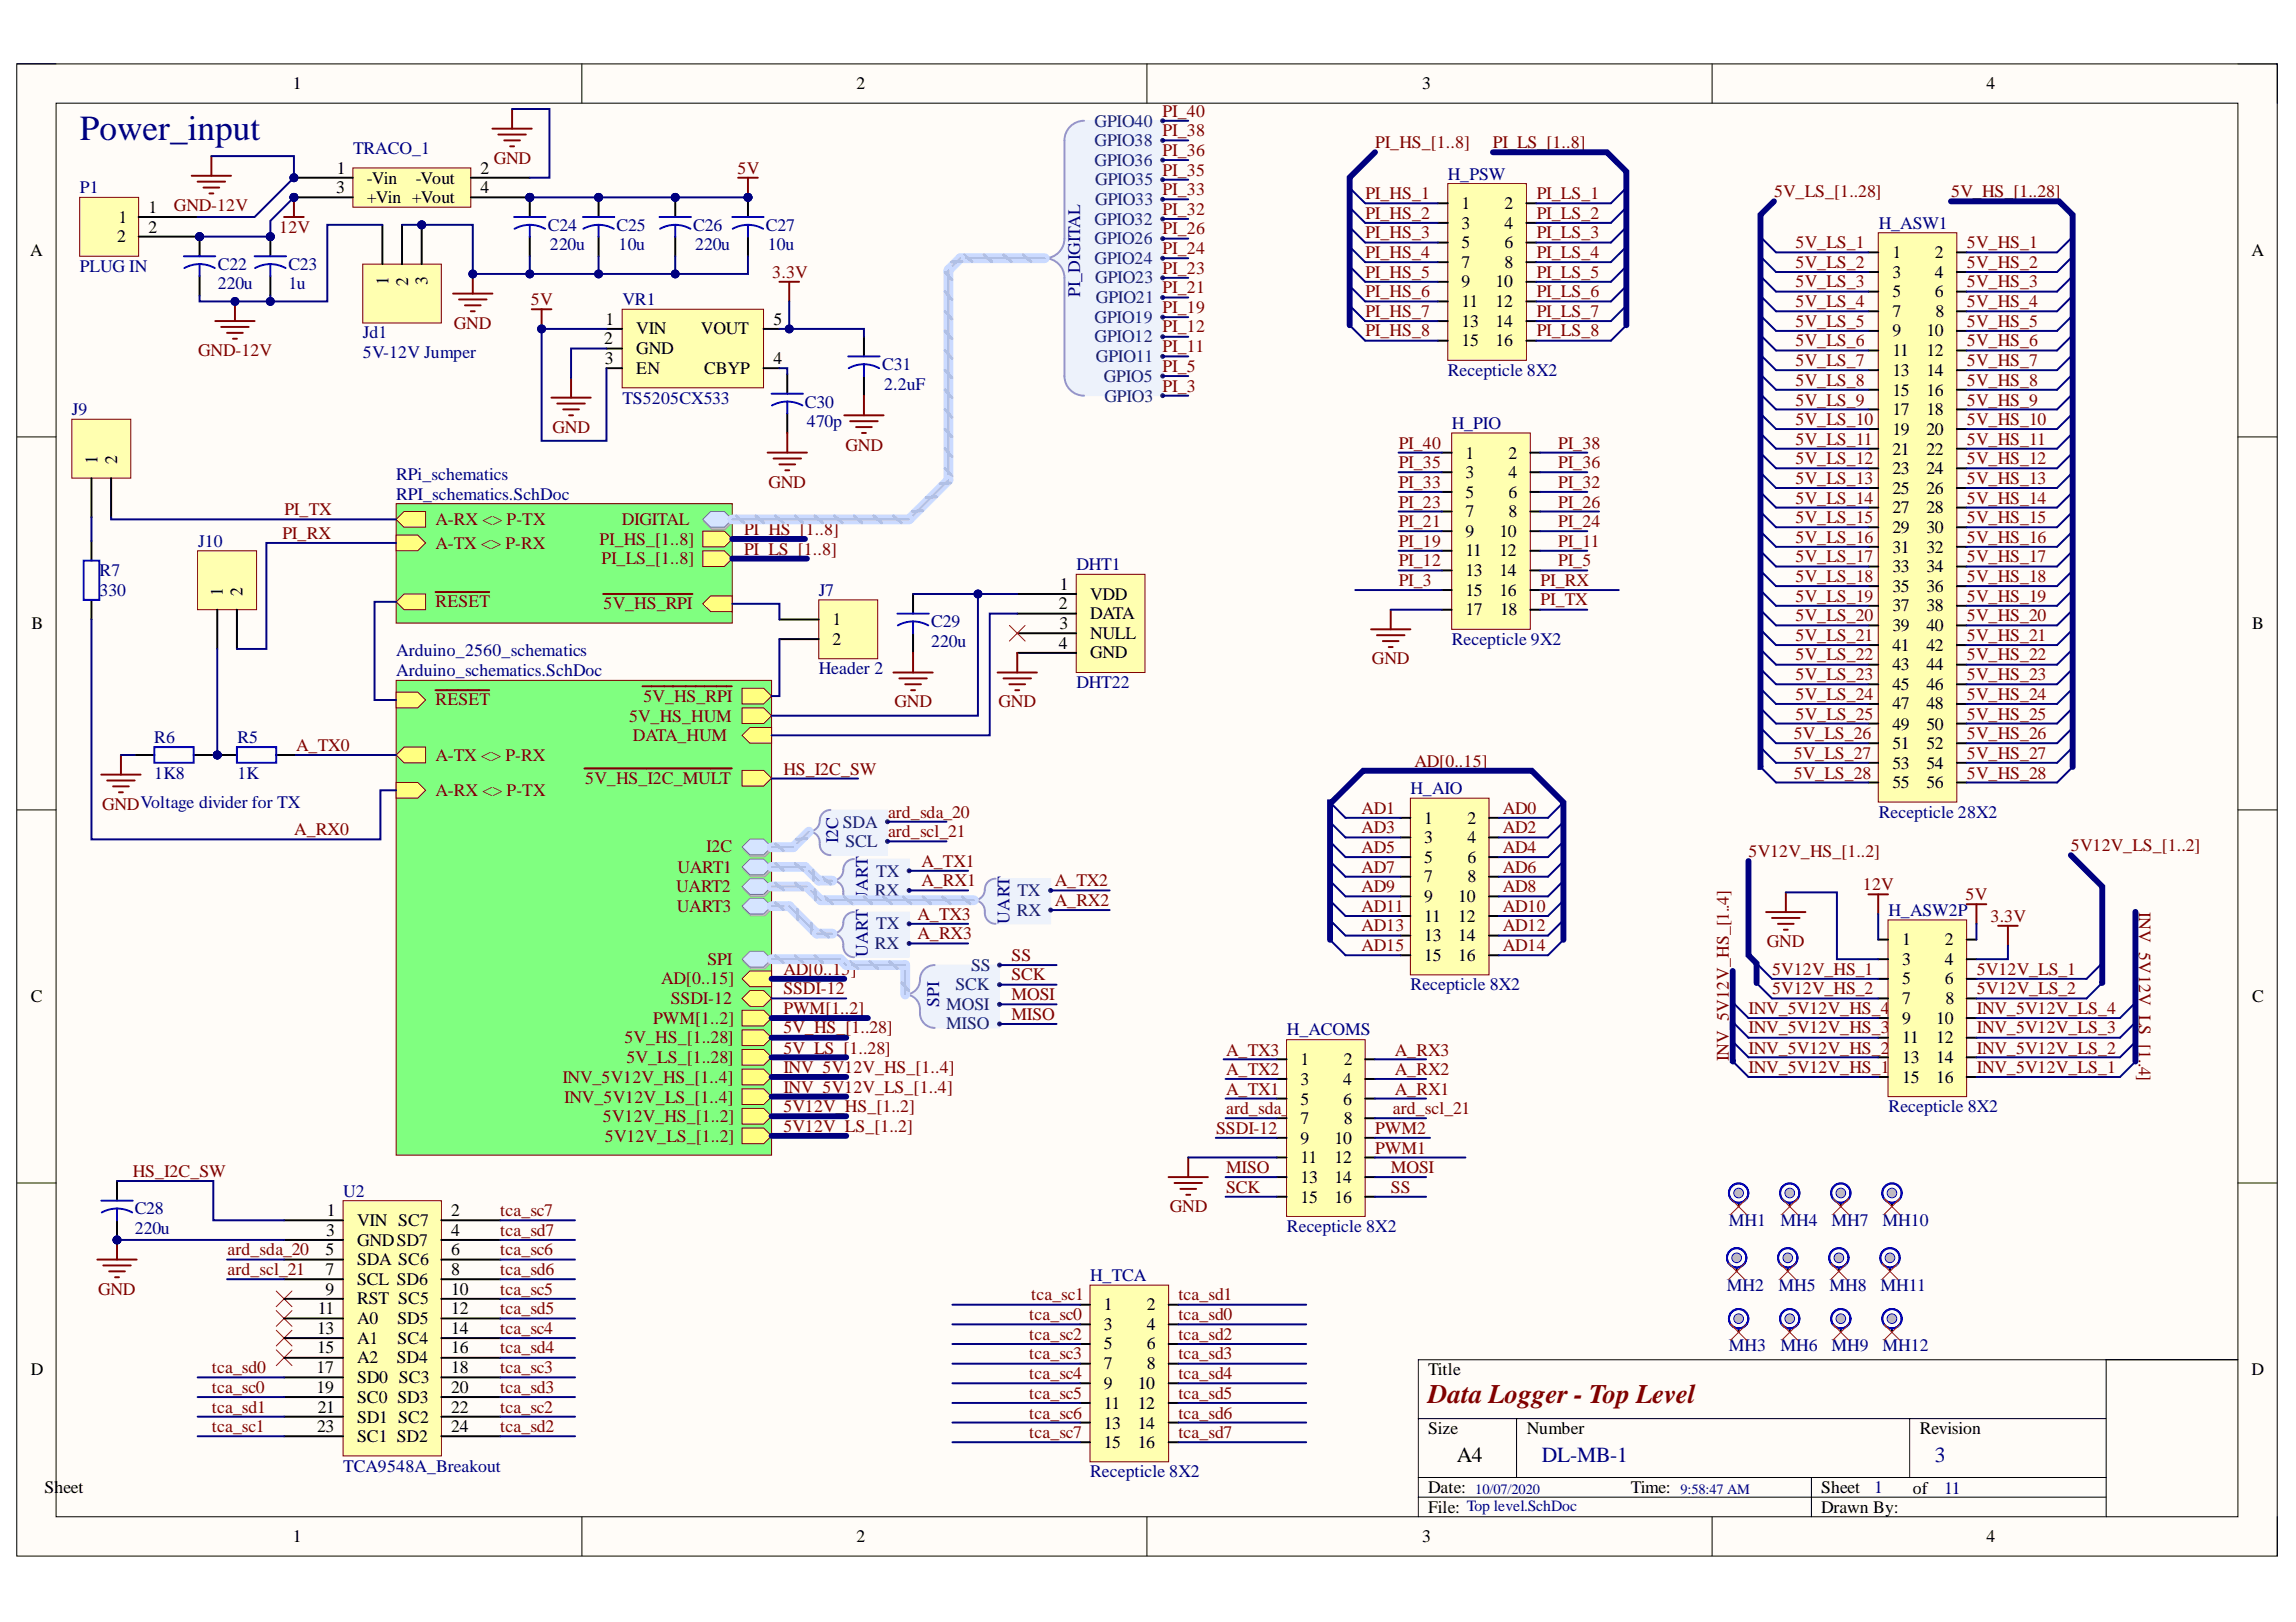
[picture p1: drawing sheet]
<svg xmlns="http://www.w3.org/2000/svg" width="297mm" height="210mm" viewBox="0 0 297 210" stroke-linecap="round" stroke-linejoin="round" font-family="sans-serif">
<defs><g id="words">
<text font-size="4.6" fill="#000080" x="10.3" y="18.2">Power_input</text>
<text font-size="3.5" fill="#800000" x="184.8" y="181.6">Data Logger - TopLevel</text>
<text font-size="2.8" x="188.5" y="189.3">A4</text>
<g font-size="2.8" fill="#000080">
<text x="199.5" y="189.3">DL-MB-1</text>
<text x="250.3" y="189.3">3</text>
</g>
<g font-size="2.3">
<text x="37.9" y="11.6">1</text>
<text x="110.8" y="11.6">2</text>
<text x="184" y="11.6">3</text>
<text x="257" y="11.6">4</text>
<text x="43.6" y="22.5">1</text>
<text x="47.5" y="23.7">-Vin</text>
<text x="53.8" y="23.7">-Vout</text>
<text x="62.2" y="22.5">2</text>
<text x="15.3" y="28.8">1</text>
<text x="19.2" y="27.6">1</text>
<text x="43.5" y="25">3</text>
<text x="47.5" y="26.3">+Vin +Vout</text>
<text x="62.2" y="25">4</text>
<text x="189.1" y="27">1</text>
<text x="189.1" y="29.6">3</text>
<text x="194.7" y="27">2</text>
<text x="194.7" y="29.6">4</text>
<text x="3.9" y="33.1">A</text>
<text x="15.1" y="31.4">2</text>
<text x="19.2" y="30.1">2</text>
<text x="189.1" y="32.1">5</text>
<text x="189.1" y="34.7">7</text>
<text x="194.7" y="32.1">6</text>
<text x="194.7" y="34.7">8</text>
<text x="244.8" y="33.4">1</text>
<text x="244.8" y="35.9">3</text>
<text x="250.3" y="33.4">2</text>
<text x="250.3" y="35.9">4</text>
<text x="291.3" y="33.1">A</text>
<text x="50.3" y="36.9" transform="rotate(-90 50.3 36.9)">1</text>
<text x="52.8" y="37" transform="rotate(-90 52.8 37)">2</text>
<text x="55.3" y="36.9" transform="rotate(-90 55.3 36.9)">3</text>
<text x="189.1" y="37.2">9</text>
<text x="189.1" y="39.7">11</text>
<text x="193.5" y="37.2">10</text>
<text x="193.5" y="39.7">12</text>
<text x="244.8" y="38.5">5</text>
<text x="244.8" y="41">7</text>
<text x="250.3" y="38.5">6</text>
<text x="250.4" y="41">8</text>
<text x="78.2" y="44.5">2</text>
<text x="78.3" y="47.1">3</text>
<text x="78.3" y="42">1</text>
<text x="82.3" y="43.3">VIN</text>
<text x="82.3" y="45.8">GND</text>
<text x="90.7" y="43.3">VOUT</text>
<text x="100.1" y="47.1">4</text>
<text x="100.1" y="42">5</text>
<text x="189.1" y="42.3">13</text>
<text x="189.1" y="44.8">15</text>
<text x="193.5" y="42.3">14</text>
<text x="193.5" y="44.8">16</text>
<text x="244.8" y="43.5">9</text>
<text x="244.8" y="46.1">11</text>
<text x="249.2" y="43.5">10</text>
<text x="249.2" y="46.1">12</text>
<text x="82.3" y="48.3">EN</text>
<text x="91.1" y="48.3">CBYP</text>
<text x="244.8" y="48.6">13</text>
<text x="244.8" y="51.2">15</text>
<text x="244.8" y="53.8">17</text>
<text x="249.2" y="48.6">14</text>
<text x="249.2" y="51.2">16</text>
<text x="249.2" y="53.8">18</text>
<text x="189.6" y="59.3">1</text>
<text x="195.2" y="59.3">2</text>
<text x="244.8" y="56.3">19</text>
<text x="244.8" y="58.8">21</text>
<text x="249.2" y="56.3">20</text>
<text x="249.2" y="58.8">22</text>
<text x="12.6" y="60.1" transform="rotate(-90 12.6 60.1)">1</text>
<text x="15.1" y="60.1" transform="rotate(-90 15.1 60.1)">2</text>
<text x="189.6" y="61.9">3</text>
<text x="189.6" y="64.4">5</text>
<text x="195.2" y="61.9">4</text>
<text x="195.2" y="64.4">6</text>
<text x="244.8" y="61.4">23</text>
<text x="244.8" y="63.9">25</text>
<text x="249.2" y="61.4">24</text>
<text x="249.2" y="63.9">26</text>
<text x="189.6" y="66.9">7</text>
<text x="189.6" y="69.5">9</text>
<text x="194" y="69.5">10</text>
<text x="195.2" y="66.9">8</text>
<text x="244.8" y="66.4">27</text>
<text x="244.8" y="69">29</text>
<text x="244.8" y="71.5">31</text>
<text x="249.2" y="66.4">28</text>
<text x="249.2" y="69">30</text>
<text x="249.2" y="71.5">32</text>
<text x="28.8" y="77.1" transform="rotate(-90 28.8 77.1)">1</text>
<text x="31.4" y="77.1" transform="rotate(-90 31.4 77.1)">2</text>
<text x="137.1" y="76.3">1</text>
<text x="141" y="77.6">VDD</text>
<text x="189.6" y="72">11</text>
<text x="189.6" y="74.6">13</text>
<text x="189.6" y="77.1">15</text>
<text x="194" y="72">12</text>
<text x="194" y="74.6">14</text>
<text x="194" y="77.1">16</text>
<text x="244.8" y="74">33</text>
<text x="244.8" y="76.6">35</text>
<text x="249.2" y="74">34</text>
<text x="249.2" y="76.6">36</text>
<text x="4.1" y="81.4">B</text>
<text x="107.7" y="80.9">1</text>
<text x="107.7" y="83.4">2</text>
<text x="137" y="78.9">2</text>
<text x="137" y="83.9">4</text>
<text x="137" y="81.4">3</text>
<text x="141" y="80.1">DATA</text>
<text x="141" y="82.7">NULL</text>
<text x="189.6" y="79.6">17</text>
<text x="194.1" y="79.6">18</text>
<text x="244.8" y="79.1">37</text>
<text x="244.8" y="81.7">39</text>
<text x="249.2" y="79.1">38</text>
<text x="249.2" y="81.7">40</text>
<text x="291.4" y="81.4">B</text>
<text x="141" y="85.2">GND</text>
<text x="244.8" y="84.2">41</text>
<text x="244.8" y="86.7">43</text>
<text x="244.8" y="89.3">45</text>
<text x="249.2" y="84.2">42</text>
<text x="249.2" y="86.7">44</text>
<text x="249.2" y="89.3">46</text>
<text x="244.8" y="91.8">47</text>
<text x="244.8" y="94.4">49</text>
<text x="249.2" y="91.8">48</text>
<text x="249.2" y="94.4">50</text>
<text x="244.8" y="97">51</text>
<text x="244.8" y="99.5">53</text>
<text x="249.2" y="97">52</text>
<text x="249.2" y="99.5">54</text>
<text x="184.3" y="106.6">1</text>
<text x="189.8" y="106.6">2</text>
<text x="244.8" y="102">55</text>
<text x="249.2" y="102">56</text>
<text x="184.3" y="109.1">3</text>
<text x="184.3" y="111.7">5</text>
<text x="189.8" y="109.1">4</text>
<text x="189.8" y="111.7">6</text>
<text x="184.3" y="114.2">7</text>
<text x="184.3" y="116.7">9</text>
<text x="184.3" y="119.3">11</text>
<text x="188.7" y="116.7">10</text>
<text x="188.7" y="119.3">12</text>
<text x="189.8" y="114.2">8</text>
<text x="184.3" y="121.8">13</text>
<text x="184.3" y="124.3">15</text>
<text x="188.7" y="121.8">14</text>
<text x="188.7" y="124.3">16</text>
<text x="246.1" y="122.3">1</text>
<text x="246.1" y="124.8">3</text>
<text x="251.6" y="122.3">2</text>
<text x="251.6" y="124.8">4</text>
<text x="4" y="129.7">C</text>
<text x="246.1" y="127.4">5</text>
<text x="246.1" y="129.9">7</text>
<text x="251.6" y="127.4">6</text>
<text x="251.7" y="129.9">8</text>
<text x="291.4" y="129.7">C</text>
<text x="168.3" y="137.9">1</text>
<text x="173.8" y="137.9">2</text>
<text x="246.1" y="132.5">9</text>
<text x="246.1" y="135">11</text>
<text x="246.1" y="137.6">13</text>
<text x="250.5" y="132.5">10</text>
<text x="250.5" y="135">12</text>
<text x="250.5" y="137.6">14</text>
<text x="168.3" y="140.4">3</text>
<text x="168.3" y="142.9">5</text>
<text x="173.8" y="140.4">4</text>
<text x="173.8" y="142.9">6</text>
<text x="246.1" y="140.1">15</text>
<text x="250.5" y="140.1">16</text>
<text x="168.3" y="145.5">7</text>
<text x="168.3" y="148">9</text>
<text x="172.7" y="148">10</text>
<text x="173.8" y="145.5">8</text>
<text x="168.3" y="150.5">11</text>
<text x="168.3" y="153.1">13</text>
<text x="168.3" y="155.6">15</text>
<text x="172.7" y="150.5">12</text>
<text x="172.7" y="153.1">14</text>
<text x="172.7" y="155.6">16</text>
<text x="42.2" y="159.9">3</text>
<text x="42.3" y="157.4">1</text>
<text x="46.2" y="161.2">GNDSD7</text>
<text x="46.2" y="158.7">VIN SC7</text>
<text x="58.4" y="157.4">2</text>
<text x="58.4" y="159.9">4</text>
<text x="42.1" y="165">7</text>
<text x="42.1" y="167.5">9</text>
<text x="42.1" y="162.5">5</text>
<text x="46.2" y="166.3">SCL SD6</text>
<text x="46.2" y="163.7">SDA SC6</text>
<text x="58.4" y="162.5">6</text>
<text x="58.4" y="165">8</text>
<text x="58.4" y="167.5">10</text>
<text x="41" y="172.6">13</text>
<text x="41.1" y="170.1">11</text>
<text x="46.2" y="168.8">RST SC5</text>
<text x="46.2" y="171.3">A0</text>
<text x="46.2" y="173.9">A1</text>
<text x="51.4" y="171.3">SD5</text>
<text x="51.4" y="173.9">SC4</text>
<text x="58.4" y="170.1">12</text>
<text x="58.4" y="172.6">14</text>
<text x="142.8" y="169.6">1</text>
<text x="142.8" y="172.1">3</text>
<text x="148.4" y="169.6">2</text>
<text x="148.4" y="172.1">4</text>
<text x="4" y="177.9">D</text>
<text x="40.9" y="177.7">17</text>
<text x="41" y="175.1">15</text>
<text x="46.2" y="176.4">A2</text>
<text x="46.2" y="179">SD0 SC3</text>
<text x="51.4" y="176.4">SD4</text>
<text x="58.4" y="175.1">16</text>
<text x="58.4" y="177.7">18</text>
<text x="142.8" y="174.6">5</text>
<text x="142.8" y="177.2">7</text>
<text x="142.8" y="179.8">9</text>
<text x="147.2" y="179.8">10</text>
<text x="148.4" y="174.6">6</text>
<text x="148.4" y="177.2">8</text>
<text x="184.8" y="177.9">Title</text>
<text x="291.3" y="177.9">D</text>
<text x="40.9" y="180.3">19</text>
<text x="41" y="185.4">23</text>
<text x="41.1" y="182.8">21</text>
<text x="46.2" y="181.6">SC0 SD3</text>
<text x="46.2" y="184.1">SD1 SC2</text>
<text x="58.4" y="180.3">20</text>
<text x="58.4" y="182.8">22</text>
<text x="58.4" y="185.4">24</text>
<text x="142.8" y="182.3">11</text>
<text x="142.8" y="184.9">13</text>
<text x="147.2" y="182.3">12</text>
<text x="147.2" y="184.9">14</text>
<text x="184.8" y="185.6">Size</text>
<text x="197.5" y="185.5">Number</text>
<text x="248.4" y="185.6">Revision</text>
<text x="46.2" y="186.6">SC1 SD2</text>
<text x="142.8" y="187.4">15</text>
<text x="147.2" y="187.4">16</text>
<text x="5.8" y="193.2">Sheet</text>
<text x="184.8" y="193.1">Date:</text>
<text x="184.8" y="195.8">File:</text>
<text x="211" y="193.1">Time:</text>
<text x="235.6" y="193.2">Sheet</text>
<text x="235.6" y="195.8">Drawn By:</text>
<text x="247.4" y="193.3">of</text>
<text x="37.9" y="199.6">1</text>
<text x="110.8" y="199.6">2</text>
<text x="184" y="199.6">3</text>
<text x="257" y="199.6">4</text>
</g>
<g font-size="2.3" fill="#003a70">
<text x="141.6" y="16.4">GPIO40</text>
<text x="141.6" y="21.5">GPIO36</text>
<text x="141.6" y="18.9">GPIO38</text>
<text x="141.6" y="29.1">GPIO32</text>
<text x="141.7" y="26.5">GPIO33</text>
<text x="141.7" y="24">GPIO35</text>
<text x="141.6" y="34.1">GPIO24</text>
<text x="141.6" y="31.6">GPIO26</text>
<text x="141.6" y="41.8">GPIO19</text>
<text x="141.7" y="36.7">GPIO23</text>
<text x="141.8" y="39.2">GPIO21</text>
<text x="141.6" y="44.3">GPIO12</text>
<text x="141.8" y="46.8">GPIO11</text>
<text x="142.8" y="49.4">GPIO5</text>
<text x="142.9" y="52">GPIO3</text>
<text x="109" y="107.1">SDA</text>
<text x="109.4" y="109.6">SCL</text>
<text x="113.4" y="113.4">TX</text>
<text x="113.2" y="116">RX</text>
<text x="131.5" y="118.5">RX</text>
<text x="131.6" y="116">TX</text>
<text x="113.2" y="122.8">RX</text>
<text x="113.4" y="120.3">TX</text>
<text x="125.6" y="125.6">SS</text>
<text x="122.4" y="130.7">MOSI</text>
<text x="123.6" y="128.1">SCK</text>
<text x="122.4" y="133.2">MISO</text>
</g>
<g font-size="2.3" fill="#800000">
<text x="150.4" y="17.7">PI_38</text>
<text x="150.4" y="15.1">PI_40</text>
<text x="63.9" y="21.2">GND</text>
<text x="95.4" y="22.5">5V</text>
<text x="150.4" y="22.7">PI_35</text>
<text x="150.4" y="20.2">PI_36</text>
<text x="177.9" y="19.2">PI_HS_[1..8]</text>
<text x="193.1" y="19.2">PI_LS_[1..8]</text>
<text x="22.5" y="27.3">GND-12V</text>
<text x="150.4" y="27.8">PI_32</text>
<text x="150.4" y="25.3">PI_33</text>
<text x="176.6" y="25.8">PI_HS_1</text>
<text x="176.6" y="28.3">PI_HS_2</text>
<text x="198.8" y="25.8">PI_LS_1</text>
<text x="198.8" y="28.3">PI_LS_2</text>
<text x="229.5" y="25.5">5V_LS_[1..28]</text>
<text x="252.4" y="25.5">5V_HS_[1..28]</text>
<text x="36.1" y="30.1">12V</text>
<text x="99.9" y="35.9">3.3V</text>
<text x="150.4" y="32.9">PI_24</text>
<text x="150.4" y="30.3">PI_26</text>
<text x="150.4" y="35.4">PI_23</text>
<text x="176.6" y="30.9">PI_HS_3</text>
<text x="176.6" y="33.4">PI_HS_4</text>
<text x="176.6" y="35.9">PI_HS_5</text>
<text x="198.8" y="30.9">PI_LS_3</text>
<text x="198.8" y="33.4">PI_LS_4</text>
<text x="198.8" y="35.9">PI_LS_5</text>
<text x="232.3" y="32.1">5V_LS_1</text>
<text x="232.3" y="34.7">5V_LS_2</text>
<text x="254.5" y="32.1">5V_HS_1</text>
<text x="254.5" y="34.7">5V_HS_2</text>
<text x="68.7" y="39.5">5V</text>
<text x="150.4" y="38">PI_21</text>
<text x="150.4" y="40.5">PI_19</text>
<text x="176.6" y="38.5">PI_HS_6</text>
<text x="176.6" y="41">PI_HS_7</text>
<text x="198.8" y="38.5">PI_LS_6</text>
<text x="198.8" y="41">PI_LS_7</text>
<text x="232.3" y="37.2">5V_LS_3</text>
<text x="232.3" y="39.7">5V_LS_4</text>
<text x="254.5" y="37.2">5V_HS_3</text>
<text x="254.5" y="39.7">5V_HS_4</text>
<text x="25.6" y="46.1">GND-12V</text>
<text x="58.7" y="42.5">GND</text>
<text x="150.4" y="45.6">PI_11</text>
<text x="150.4" y="43">PI_12</text>
<text x="176.6" y="43.5">PI_HS_8</text>
<text x="198.8" y="43.5">PI_LS_8</text>
<text x="232.3" y="42.3">5V_LS_5</text>
<text x="232.3" y="44.8">5V_LS_6</text>
<text x="232.3" y="47.3">5V_LS_7</text>
<text x="254.5" y="42.3">5V_HS_5</text>
<text x="254.5" y="44.8">5V_HS_6</text>
<text x="254.5" y="47.3">5V_HS_7</text>
<text x="150.4" y="48.1">PI_5</text>
<text x="150.4" y="50.7">PI_3</text>
<text x="232.3" y="50">5V_LS_8</text>
<text x="232.3" y="52.5">5V_LS_9</text>
<text x="254.5" y="50">5V_HS_8</text>
<text x="254.5" y="52.5">5V_HS_9</text>
<text x="71.5" y="56">GND</text>
<text x="109.4" y="58.3">GND</text>
<text x="181" y="58.1">PI_40</text>
<text x="201.6" y="58.1">PI_38</text>
<text x="232.3" y="55">5V_LS_10</text>
<text x="232.3" y="57.6">5V_LS_11</text>
<text x="254.5" y="55">5V_HS_10</text>
<text x="254.5" y="57.6">5V_HS_11</text>
<text x="99.4" y="63.1">GND</text>
<text x="181" y="63.1">PI_33</text>
<text x="181" y="65.7">PI_23</text>
<text x="181" y="60.6">PI_35</text>
<text x="201.6" y="65.7">PI_26</text>
<text x="201.6" y="60.6">PI_36</text>
<text x="201.6" y="63.1">PI_32</text>
<text x="232.3" y="60.1">5V_LS_12</text>
<text x="232.3" y="62.6">5V_LS_13</text>
<text x="232.3" y="65.2">5V_LS_14</text>
<text x="254.5" y="60.1">5V_HS_12</text>
<text x="254.5" y="62.6">5V_HS_13</text>
<text x="254.5" y="65.2">5V_HS_14</text>
<text x="36.5" y="69.7">PI_RX</text>
<text x="36.8" y="66.7">PI_TX</text>
<text x="56.3" y="71">A-TX &lt;&gt; P-RX</text>
<text x="56.3" y="68">A-RX &lt;&gt; P-TX</text>
<text x="77.6" y="70.5">PI_HS_[1..8]</text>
<text x="80.5" y="68">DIGITAL</text>
<text x="96.3" y="69.2">PI_HS_[1..8]</text>
<text x="96.3" y="71.8">PI_LS_[1..8]</text>
<text x="181" y="70.7">PI_19</text>
<text x="181" y="68.2">PI_21</text>
<text x="201.6" y="68.2">PI_24</text>
<text x="201.6" y="70.7">PI_11</text>
<text x="232.3" y="67.7">5V_LS_15</text>
<text x="232.3" y="70.2">5V_LS_16</text>
<text x="254.5" y="67.7">5V_HS_15</text>
<text x="254.5" y="70.2">5V_HS_16</text>
<text x="77.8" y="73">PI_LS_[1..8]</text>
<text x="181" y="73.3">PI_12</text>
<text x="181" y="75.8">PI_3</text>
<text x="199.3" y="75.8">PI_RX</text>
<text x="201.6" y="73.3">PI_5</text>
<text x="232.3" y="72.8">5V_LS_17</text>
<text x="232.3" y="75.3">5V_LS_18</text>
<text x="232.3" y="77.8">5V_LS_19</text>
<text x="254.5" y="72.8">5V_HS_17</text>
<text x="254.5" y="75.3">5V_HS_18</text>
<text x="254.5" y="77.8">5V_HS_19</text>
<text x="56.3" y="78.6">RESET</text>
<text x="78.1" y="78.9">5V_HS_RPI</text>
<text x="199.3" y="78.4">PI_TX</text>
<text x="232.3" y="80.4">5V_LS_20</text>
<text x="232.3" y="82.9">5V_LS_21</text>
<text x="254.5" y="80.4">5V_HS_20</text>
<text x="254.5" y="82.9">5V_HS_21</text>
<text x="177.5" y="86">GND</text>
<text x="232.3" y="85.5">5V_LS_22</text>
<text x="232.3" y="88">5V_LS_23</text>
<text x="254.5" y="85.5">5V_HS_22</text>
<text x="254.5" y="88">5V_HS_23</text>
<text x="56.3" y="91.3">RESET</text>
<text x="81.4" y="93.4">5V_HS_HUM</text>
<text x="81.9" y="95.9">DATA_HUM</text>
<text x="83.2" y="90.8">5V_HS_RPI</text>
<text x="115.7" y="91.5">GND</text>
<text x="129.2" y="91.5">GND</text>
<text x="232.1" y="95.7">5V_LS_26</text>
<text x="232.3" y="90.5">5V_LS_24</text>
<text x="232.3" y="93.1">5V_LS_25</text>
<text x="254.5" y="95.7">5V_HS_26</text>
<text x="254.5" y="90.5">5V_HS_24</text>
<text x="254.5" y="93.1">5V_HS_25</text>
<text x="38.3" y="97.2">A_TX0</text>
<text x="56.3" y="98.5">A-TX &lt;&gt; P-RX</text>
<text x="75.7" y="101.4">5V_HS_I2C_MULT</text>
<text x="101.3" y="100.2">HS_I2C_SW</text>
<text x="183" y="99.2">AD[0..15]</text>
<text x="232.1" y="98.2">5V_LS_27</text>
<text x="232.1" y="100.8">5V_LS_28</text>
<text x="254.5" y="98.2">5V_HS_27</text>
<text x="254.5" y="100.8">5V_HS_28</text>
<text x="13.2" y="104.8">GNDVoltage divider for TX</text>
<text x="56.3" y="103">A-RX &lt;&gt; P-TX</text>
<text x="114.9" y="105.8">ard_sda_20</text>
<text x="176.1" y="105.3">AD1</text>
<text x="176.1" y="107.9">AD3</text>
<text x="194.4" y="105.3">AD0</text>
<text x="194.4" y="107.9">AD2</text>
<text x="38.1" y="108.1">A_RX0</text>
<text x="87.6" y="112.9">UART1</text>
<text x="91.4" y="110.3">I2C</text>
<text x="114.9" y="108.4">ard_scl_21</text>
<text x="119.2" y="112.2">A_TX1</text>
<text x="176.1" y="110.4">AD5</text>
<text x="176.1" y="112.9">AD7</text>
<text x="194.4" y="110.4">AD4</text>
<text x="194.4" y="112.9">AD6</text>
<text x="226.2" y="110.9">5V12V_HS_[1..2]</text>
<text x="267.9" y="110.1">5V12V_LS_[1..2]</text>
<text x="87.5" y="115.5">UART2</text>
<text x="87.6" y="118">UART3</text>
<text x="118.7" y="119">A_TX3</text>
<text x="119.2" y="114.7">A_RX1</text>
<text x="136.5" y="114.7">A_TX2</text>
<text x="136.5" y="117.2">A_RX2</text>
<text x="176.1" y="115.5">AD9</text>
<text x="176.1" y="118">AD11</text>
<text x="194.4" y="115.5">AD8</text>
<text x="194.4" y="118">AD10</text>
<text x="241" y="115.2">12V</text>
<text x="254.3" y="116.5">5V</text>
<text x="257.5" y="119.3">3.3V</text>
<text x="276.7" y="118" transform="rotate(90 276.7 118)">INV_5V12V_LS_[1..4]</text>
<text x="91.5" y="124.8">SPI</text>
<text x="118.7" y="121.6">A_RX3</text>
<text x="130.9" y="124.3">SS</text>
<text x="176.1" y="120.5">AD13</text>
<text x="176.1" y="123.1">AD15</text>
<text x="194.4" y="120.5">AD12</text>
<text x="194.4" y="123.1">AD14</text>
<text x="228.6" y="122.6">GND</text>
<text x="85.5" y="127.4">AD[0..15]</text>
<text x="86.8" y="129.9">SSDI-12</text>
<text x="101.3" y="126.1">AD[0..15]</text>
<text x="101.3" y="128.7">SSDI-12</text>
<text x="101.3" y="131.2">PWM[1..2]</text>
<text x="130.9" y="126.9">SCK</text>
<text x="130.9" y="129.4">MOSI</text>
<text x="130.9" y="131.9">MISO</text>
<text x="226.2" y="131.2">INV_5V12V_HS_4</text>
<text x="229.3" y="126.1">5V12V_HS_1</text>
<text x="229.3" y="128.7">5V12V_HS_2</text>
<text x="255.7" y="126.1">5V12V_LS_1</text>
<text x="255.7" y="128.7">5V12V_LS_2</text>
<text x="255.7" y="131.2">INV_5V12V_LS_4</text>
<text x="80.8" y="135">5V_HS_[1..28]</text>
<text x="81" y="137.6">5V_LS_[1..28]</text>
<text x="84.5" y="132.5">PWM[1..2]</text>
<text x="101.3" y="133.7">5V_HS_[1..28]</text>
<text x="101.3" y="136.3">5V_LS_[1..28]</text>
<text x="158.6" y="136.6">A_TX3</text>
<text x="180.4" y="136.6">A_RX3</text>
<text x="223.7" y="137.4" transform="rotate(-90 223.7 137.4)">INV_5V12V_HS_[1..4]</text>
<text x="226.2" y="136.3">INV_5V12V_HS_2</text>
<text x="226.2" y="133.7">INV_5V12V_HS_3</text>
<text x="255.7" y="136.3">INV_5V12V_LS_2</text>
<text x="255.7" y="133.7">INV_5V12V_LS_3</text>
<text x="72.8" y="140.1">INV_5V12V_HS_[1..4]</text>
<text x="73" y="142.7">INV_5V12V_LS_[1..4]</text>
<text x="101.3" y="138.9">INV_5V12V_HS_[1..4]</text>
<text x="101.3" y="141.4">INV_5V12V_LS_[1..4]</text>
<text x="101.3" y="144">5V12V_HS_[1..2]</text>
<text x="158.6" y="141.7">A_TX1</text>
<text x="158.6" y="139.1">A_TX2</text>
<text x="180.4" y="141.7">A_RX1</text>
<text x="180.4" y="139.1">A_RX2</text>
<text x="226.2" y="138.9">INV_5V12V_HS_1</text>
<text x="255.7" y="138.9">INV_5V12V_LS_1</text>
<text x="78" y="145.2">5V12V_HS_[1..2]</text>
<text x="78.3" y="147.8">5V12V_LS_[1..2]</text>
<text x="101.3" y="146.5">5V12V_LS_[1..2]</text>
<text x="157.4" y="146.7">SSDI-12</text>
<text x="158.6" y="144.2">ard_sda_</text>
<text x="166.9" y="144.2">20</text>
<text x="177.9" y="149.3">PWM1</text>
<text x="177.9" y="146.7">PWM2</text>
<text x="180.2" y="144.2">ard_scl_21</text>
<text x="17.2" y="152.3">HS_I2C_SW</text>
<text x="158.6" y="154.3">SCK</text>
<text x="158.6" y="151.8">MISO</text>
<text x="179.9" y="154.3">SS</text>
<text x="179.9" y="151.8">MOSI</text>
<text x="64.7" y="157.4">tca_sc7</text>
<text x="64.7" y="159.9">tca_sd7</text>
<text x="151.3" y="156.9">GND</text>
<text x="12.7" y="167.5">GND</text>
<text x="29.4" y="162.5">ard_sda_20</text>
<text x="29.4" y="165">ard_scl_21</text>
<text x="64.7" y="162.5">tca_sc6</text>
<text x="64.7" y="165">tca_sd6</text>
<text x="64.7" y="167.5">tca_sc5</text>
<text x="64.7" y="170.1">tca_sd5</text>
<text x="64.7" y="172.6">tca_sc4</text>
<text x="133.2" y="170.8">tca_sc0</text>
<text x="133.2" y="173.4">tca_sc2</text>
<text x="133.4" y="168.3">tca_sc1</text>
<text x="152.4" y="170.8">tca_sd0</text>
<text x="152.4" y="168.3">tca_sd1</text>
<text x="152.4" y="173.4">tca_sd2</text>
<text x="27.4" y="177.7">tca_sd0</text>
<text x="64.7" y="175.1">tca_sd4</text>
<text x="64.7" y="177.7">tca_sc3</text>
<text x="133.2" y="175.9">tca_sc3</text>
<text x="133.2" y="178.4">tca_sc4</text>
<text x="152.4" y="178.4">tca_sd4</text>
<text x="152.4" y="175.9">tca_sd3</text>
<text x="27.4" y="180.3">tca_sc0</text>
<text x="27.4" y="182.8">tca_sd1</text>
<text x="27.4" y="185.4">tca_sc1</text>
<text x="64.7" y="180.3">tca_sd3</text>
<text x="64.7" y="182.8">tca_sc2</text>
<text x="64.7" y="185.4">tca_sd2</text>
<text x="133.2" y="181.1">tca_sc5</text>
<text x="133.2" y="183.6">tca_sc6</text>
<text x="152.4" y="183.6">tca_sd6</text>
<text x="152.4" y="181.1">tca_sd5</text>
<text x="133.2" y="186.1">tca_sc7</text>
<text x="152.4" y="186.1">tca_sd7</text>
</g>
<g font-size="2.3" fill="#000080">
<text x="45.7" y="19.9">TRACO_1</text>
<text x="187.3" y="23.2">H_PSW</text>
<text x="10.3" y="25">P1</text>
<text x="70.9" y="29.8">C24</text>
<text x="79.8" y="29.8">C25</text>
<text x="89.7" y="29.8">C26</text>
<text x="99.1" y="29.8">C27</text>
<text x="243" y="29.6">H_ASW1</text>
<text x="10.3" y="35.2">PLUG IN</text>
<text x="28.2" y="34.9">C22</text>
<text x="37.3" y="34.9">C23</text>
<text x="71.1" y="32.4">220u</text>
<text x="80" y="32.4">10u</text>
<text x="89.9" y="32.4">220u</text>
<text x="99.3" y="32.4">10u</text>
<text x="28.2" y="37.4">220u</text>
<text x="37.3" y="37.4">1u</text>
<text x="80.5" y="39.5">VR1</text>
<text x="139.8" y="38.5" transform="rotate(-90 139.8 38.5)">PI_DIGITAL</text>
<text x="47" y="43.8">Jd1</text>
<text x="47" y="46.3">5V-12V Jumper</text>
<text x="114.1" y="47.8">C31</text>
<text x="9.3" y="53.8">J9</text>
<text x="80.5" y="52.2">TS5205CX533</text>
<text x="104.1" y="52.7">C30</text>
<text x="114.4" y="50.5">2.2uF</text>
<text x="187.3" y="48.6">Recepticle 8X2</text>
<text x="104.4" y="55.3">470p</text>
<text x="187.8" y="55.5">H_PIO</text>
<text x="51.3" y="62.1">RPi_schematics</text>
<text x="51.3" y="64.7">RPI_schematics.SchDoc</text>
<text x="25.6" y="70.7">J10</text>
<text x="12.9" y="77.1">330</text>
<text x="12.9" y="74.6">R7</text>
<text x="105.9" y="77.1">J7</text>
<text x="139.2" y="73.8">DHT1</text>
<text x="120.5" y="83.7">220u</text>
<text x="120.5" y="81.1">C29</text>
<text x="187.8" y="83.4">Recepticle 9X2</text>
<text x="51.3" y="84.9">Arduino_2560_schematics</text>
<text x="51.3" y="87.5">Arduino_schematics.SchDoc</text>
<text x="105.9" y="87.2">Header 2</text>
<text x="139.2" y="89">DHT22</text>
<text x="20" y="100.8">1K8</text>
<text x="20" y="96.2">R6</text>
<text x="30.7" y="100.8">1K</text>
<text x="30.7" y="96.2">R5</text>
<text x="182.5" y="102.8">H_AIO</text>
<text x="243" y="105.8">Recepticle 28X2</text>
<text x="108.5" y="109.1" transform="rotate(-90 108.5 109.1)">I2C</text>
<text x="112.3" y="117" transform="rotate(-90 112.3 117)">UART</text>
<text x="130.6" y="119.5" transform="rotate(-90 130.6 119.5)">UART</text>
<text x="244.3" y="118.5">H_ASW2P</text>
<text x="112.3" y="123.8" transform="rotate(-90 112.3 123.8)">UART</text>
<text x="121.5" y="130.3" transform="rotate(-90 121.5 130.3)">SPI</text>
<text x="182.5" y="128.1">Recepticle 8X2</text>
<text x="166.5" y="134">H_ACOMS</text>
<text x="244.3" y="144">Recepticle 8X2</text>
<text x="44.4" y="154.9">U2</text>
<text x="17.4" y="159.7">220u</text>
<text x="17.4" y="157.1">C28</text>
<text x="166.5" y="159.4">Recepticle 8X2</text>
<text x="223.7" y="158.7">MH1</text>
<text x="230.4" y="158.7">MH4</text>
<text x="237" y="158.7">MH7</text>
<text x="243.6" y="158.7">MH10</text>
<text x="141" y="165.8">H_TCA</text>
<text x="223.4" y="167">MH2</text>
<text x="230.1" y="167">MH5</text>
<text x="236.7" y="167">MH8</text>
<text x="243.3" y="167">MH11</text>
<text x="223.7" y="174.9">MH3</text>
<text x="230.4" y="174.9">MH6</text>
<text x="237" y="174.9">MH9</text>
<text x="243.6" y="174.9">MH12</text>
<text x="44.4" y="190.4">TCA9548A_Breakout</text>
<text x="141" y="191.2">Recepticle 8X2</text>
<text x="242.5" y="193.2">1</text>
<text x="251.5" y="193.3">11</text>
</g>
<text font-size="2" fill="#000080" x="189.8" y="195.6">Top level.SchDoc</text>
<g font-size="1.9" fill="#000080">
<text x="190.9" y="193.3">10/07/2020</text>
<text x="217.4" y="193.3">9:58:47 AM</text>
</g>
</g></defs>
<path d="M2.2 8.3h292.4v193.1h-292.4z" fill-rule="evenodd" fill="#fffcf8"/>
<path d="M2.2 8.3h292.4v193.1h-292.4z" fill="none" stroke="#000" stroke-width=".13"/>
<path d="M7.3 13.4h282.2v182.9h-282.2z" fill-rule="evenodd" fill="#fffcf8"/>
<g fill="none" stroke="#000" stroke-width=".13">
<path d="M2.2 8.3h5.1M7.3 13.4h282.2v182.9h-282.2zM75.3 8.3v5M148.4 8.3v5M221.5 8.3v5.1M289.5 8.3h5.1v5.1M2.2 56.5h5.1M289.5 56.5h5.1M2.2 104.8h5.1M289.5 104.8h5.1M2.2 153.1h5.1M289.5 153.1h5.1"/>
<path d="M272.5 176v20.3M289.5 176h-106v20.3M75.3 196.3v5.1M148.4 196.3v5.1M183.5 193.7h89M183.5 183.6h89M183.5 191.2h89M196.2 183.6v7.6M221.5 196.3v5.1M234.3 191.2v5.1M247.1 183.6v7.6M294.6 196.3v5.1"/>
</g>
<path d="M51.3 65.2h43.4v15.4h-43.4z" fill-rule="evenodd" fill="#80ff80"/>
<path d="M51.3 65.2h43.4v15.4h-43.4z" fill="none" stroke="#800000" stroke-width=".13"/>
<path d="M90.9 78.1l1-1h2.8v2.1h-2.8z" fill-rule="evenodd" fill="#ffff80"/>
<path d="M90.9 78.1l1-1h2.8v2.1h-2.8z" fill="none" stroke="#800000" stroke-width=".13"/>
<path d="M78 76.9h11.6" fill="none" stroke="#800000" stroke-width=".25"/>
<path d="M51.3 69.2h2.7l1.1 1.1-1.1 1h-2.7z" fill-rule="evenodd" fill="#ffff80"/>
<path d="M51.3 69.2h2.7l1.1 1.1-1.1 1h-2.7z" fill="none" stroke="#800000" stroke-width=".13"/>
<path d="M52.3 66.2h2.8v2h-2.8l-1-1z" fill-rule="evenodd" fill="#ffff80"/>
<path d="M52.3 66.2h2.8v2h-2.8l-1-1z" fill="none" stroke="#800000" stroke-width=".13"/>
<path d="M52.3 76.9h2.8v2h-2.8l-1-1z" fill-rule="evenodd" fill="#ffff80"/>
<path d="M52.3 76.9h2.8v2h-2.8l-1-1z" fill="none" stroke="#800000" stroke-width=".13"/>
<path d="M56.3 76.6h7" fill="none" stroke="#800000" stroke-width=".25"/>
<path d="M91 67.5l1.1-1.1h1.7l1.1 1.1-1.1 1h-1.7z" fill-rule="evenodd" fill="#bac0ca"/>
<path d="M91 67.5l1.1-1.1h1.7l1.1 1.1-1.1 1h-1.7z" fill="none" stroke="#a6acb6" stroke-width=".13"/>
<path d="M90.9 67.2l1-1h1.8l1 1-1 1h-1.8z" fill-rule="evenodd" fill="#d5e4ff"/>
<path d="M90.9 67.2l1-1h1.8l1 1-1 1h-1.8z" fill="none" stroke="#71809b" stroke-width=".13"/>
<path d="M90.9 71.3h2.8l1 1-1 1h-2.8z" fill-rule="evenodd" fill="#ffff80"/>
<path d="M90.9 71.3h2.8l1 1-1 1h-2.8z" fill="none" stroke="#800000" stroke-width=".13"/>
<path d="M90.9 68.7h2.8l1 1-1 1.1h-2.8z" fill-rule="evenodd" fill="#ffff80"/>
<path d="M90.9 68.7h2.8l1 1-1 1.1h-2.8z" fill="none" stroke="#800000" stroke-width=".13"/>
<path d="M51.3 88h48.5v61.5h-48.5z" fill-rule="evenodd" fill="#80ff80"/>
<path d="M51.3 88h48.5v61.5h-48.5z" fill="none" stroke="#800000" stroke-width=".13"/>
<path d="M96 89.1h2.8l1 1-1 1h-2.8z" fill-rule="evenodd" fill="#ffff80"/>
<path d="M96 89.1h2.8l1 1-1 1h-2.8z" fill="none" stroke="#800000" stroke-width=".13"/>
<path d="M83.1 88.8h11.6" fill="none" stroke="#800000" stroke-width=".25"/>
<path d="M96 99.7h2.8l1 1-1 1h-2.8z" fill-rule="evenodd" fill="#ffff80"/>
<path d="M96 99.7h2.8l1 1-1 1h-2.8z" fill="none" stroke="#800000" stroke-width=".13"/>
<path d="M75.6 99.4h19.1" fill="none" stroke="#800000" stroke-width=".25"/>
<path d="M96 95.2l1-1.1h2.8v2.1h-2.8z" fill-rule="evenodd" fill="#ffff80"/>
<path d="M96 95.2l1-1.1h2.8v2.1h-2.8z" fill="none" stroke="#800000" stroke-width=".13"/>
<path d="M96 91.6h2.8l1 1-1 1h-2.8z" fill-rule="evenodd" fill="#ffff80"/>
<path d="M96 91.6h2.8l1 1-1 1h-2.8z" fill="none" stroke="#800000" stroke-width=".13"/>
<path d="M51.3 101.3h2.7l1.1 1-1.1 1h-2.7z" fill-rule="evenodd" fill="#ffff80"/>
<path d="M51.3 101.3h2.7l1.1 1-1.1 1h-2.7z" fill="none" stroke="#800000" stroke-width=".13"/>
<path d="M52.3 96.7h2.8v2h-2.8l-1-1z" fill-rule="evenodd" fill="#ffff80"/>
<path d="M52.3 96.7h2.8v2h-2.8l-1-1z" fill="none" stroke="#800000" stroke-width=".13"/>
<path d="M51.3 89.6h2.7l1.1 1-1.1 1h-2.7z" fill-rule="evenodd" fill="#ffff80"/>
<path d="M51.3 89.6h2.7l1.1 1-1.1 1h-2.7z" fill="none" stroke="#800000" stroke-width=".13"/>
<path d="M56.3 89.3h7" fill="none" stroke="#800000" stroke-width=".25"/>
<path d="M96.1 109.9l1.1-1.1h1.7l1 1.1-1 1h-1.7z" fill-rule="evenodd" fill="#bac0ca"/>
<path d="M96.1 109.9l1.1-1.1h1.7l1 1.1-1 1h-1.7z" fill="none" stroke="#a6acb6" stroke-width=".13"/>
<path d="M97 108.6h1.8l1 1-1 1h-1.8l-1-1z" fill-rule="evenodd" fill="#d5e4ff"/>
<path d="M97 108.6h1.8l1 1-1 1h-1.8l-1-1z" fill="none" stroke="#71809b" stroke-width=".13"/>
<path d="M96.1 124.4l1.1-1h1.7l1 1-1 1h-1.7z" fill-rule="evenodd" fill="#bac0ca"/>
<path d="M96.1 124.4l1.1-1h1.7l1 1-1 1h-1.7z" fill="none" stroke="#a6acb6" stroke-width=".13"/>
<path d="M97 123.1h1.8l1 1-1 1h-1.8l-1-1z" fill-rule="evenodd" fill="#d5e4ff"/>
<path d="M97 123.1h1.8l1 1-1 1h-1.8l-1-1z" fill="none" stroke="#71809b" stroke-width=".13"/>
<path d="M96.1 112.4l1.1-1h1.7l1 1-1 1.1h-1.7z" fill-rule="evenodd" fill="#bac0ca"/>
<path d="M96.1 112.4l1.1-1h1.7l1 1-1 1.1h-1.7z" fill="none" stroke="#a6acb6" stroke-width=".13"/>
<path d="M96 112.2l1-1h1.8l1 1-1 1h-1.8z" fill-rule="evenodd" fill="#d5e4ff"/>
<path d="M96 112.2l1-1h1.8l1 1-1 1h-1.8z" fill="none" stroke="#71809b" stroke-width=".13"/>
<path d="M96.1 115l1.1-1h1.7l1 1-1 1h-1.7z" fill-rule="evenodd" fill="#bac0ca"/>
<path d="M96.1 115l1.1-1h1.7l1 1-1 1h-1.7z" fill="none" stroke="#a6acb6" stroke-width=".13"/>
<path d="M96 114.7l1-1h1.8l1 1-1 1h-1.8z" fill-rule="evenodd" fill="#d5e4ff"/>
<path d="M96 114.7l1-1h1.8l1 1-1 1h-1.8z" fill="none" stroke="#71809b" stroke-width=".13"/>
<path d="M96.1 117.5l1.1-1h1.7l1 1-1 1h-1.7z" fill-rule="evenodd" fill="#bac0ca"/>
<path d="M96.1 117.5l1.1-1h1.7l1 1-1 1h-1.7z" fill="none" stroke="#a6acb6" stroke-width=".13"/>
<path d="M96 117.3l1-1h1.8l1 1-1 1h-1.8z" fill-rule="evenodd" fill="#d5e4ff"/>
<path d="M96 117.3l1-1h1.8l1 1-1 1h-1.8z" fill="none" stroke="#71809b" stroke-width=".13"/>
<path d="M96 133.3h2.8l1 1-1 1h-2.8z" fill-rule="evenodd" fill="#ffff80"/>
<path d="M96 133.3h2.8l1 1-1 1h-2.8z" fill="none" stroke="#800000" stroke-width=".13"/>
<path d="M96 143.4h2.8l1 1.1-1 1h-2.8z" fill-rule="evenodd" fill="#ffff80"/>
<path d="M96 143.4h2.8l1 1.1-1 1h-2.8z" fill="none" stroke="#800000" stroke-width=".13"/>
<path d="M97 125.6h2.8v2.1h-2.8l-1-1z" fill-rule="evenodd" fill="#ffff80"/>
<path d="M97 125.6h2.8v2.1h-2.8l-1-1z" fill="none" stroke="#800000" stroke-width=".13"/>
<path d="M96 146h2.8l1 1-1 1h-2.8z" fill-rule="evenodd" fill="#ffff80"/>
<path d="M96 146h2.8l1 1-1 1h-2.8z" fill="none" stroke="#800000" stroke-width=".13"/>
<path d="M96 138.4h2.8l1 1-1 1h-2.8z" fill-rule="evenodd" fill="#ffff80"/>
<path d="M96 138.4h2.8l1 1-1 1h-2.8z" fill="none" stroke="#800000" stroke-width=".13"/>
<path d="M96 140.9h2.8l1 1-1 1h-2.8z" fill-rule="evenodd" fill="#ffff80"/>
<path d="M96 140.9h2.8l1 1-1 1h-2.8z" fill="none" stroke="#800000" stroke-width=".13"/>
<path d="M96 135.8h2.8l1 1-1 1h-2.8z" fill-rule="evenodd" fill="#ffff80"/>
<path d="M96 135.8h2.8l1 1-1 1h-2.8z" fill="none" stroke="#800000" stroke-width=".13"/>
<path d="M96 130.7h2.8l1 1-1 1.1h-2.8z" fill-rule="evenodd" fill="#ffff80"/>
<path d="M96 130.7h2.8l1 1-1 1.1h-2.8z" fill="none" stroke="#800000" stroke-width=".13"/>
<path d="M96 129.2l1-1h1.8l1 1-1 1h-1.8z" fill-rule="evenodd" fill="#ffff80"/>
<path d="M96 129.2l1-1h1.8l1 1-1 1h-1.8z" fill="none" stroke="#800000" stroke-width=".13"/>
<path d="M36.8 28.1h2.5M38 25.5v2.6" fill="none" stroke="#800000" stroke-width=".25"/>
<circle cx="38" cy="25.5" r=".51" fill="#000080"/>
<circle cx="38" cy="25.5" r=".51" fill="none" stroke="#000080" stroke-width=".13"/>
<path d="M24.8 22.7h5.1M25.6 23.5h3.5M26.3 24.3h2.1M27.1 25h.5M27.3 20.2v2.5" fill="none" stroke="#800000" stroke-width=".25"/>
<circle cx="38" cy="23" r=".51" fill="#000080"/>
<circle cx="38" cy="23" r=".51" fill="none" stroke="#000080" stroke-width=".13"/>
<circle cx="38" cy="25.5" r=".51" fill="#000080"/>
<circle cx="38" cy="25.5" r=".51" fill="none" stroke="#000080" stroke-width=".13"/>
<circle cx="68.5" cy="25.5" r=".51" fill="#000080"/>
<circle cx="68.5" cy="25.5" r=".51" fill="none" stroke="#000080" stroke-width=".13"/>
<path d="M45.7 21.7h15.2v5.1h-15.2z" fill-rule="evenodd" fill="#ffffb0"/>
<path d="M45.7 21.7h15.2v5.1h-15.2z" fill="none" stroke="#800000" stroke-width=".13"/>
<path d="M38 23h7.7" fill="none" stroke="#000" stroke-width=".25"/>
<circle cx="38" cy="23" r=".51" fill="#000080"/>
<circle cx="38" cy="23" r=".51" fill="none" stroke="#000080" stroke-width=".13"/>
<path d="M38 25.5h7.7" fill="none" stroke="#000" stroke-width=".25"/>
<circle cx="38" cy="25.5" r=".51" fill="#000080"/>
<circle cx="38" cy="25.5" r=".51" fill="none" stroke="#000080" stroke-width=".13"/>
<path d="M60.9 23h7.6M60.9 25.5h7.6" fill="none" stroke="#000" stroke-width=".25"/>
<circle cx="68.5" cy="25.5" r=".51" fill="#000080"/>
<circle cx="68.5" cy="25.5" r=".51" fill="none" stroke="#000080" stroke-width=".13"/>
<path d="M10.3 25.5h7.6v7.7h-7.6z" fill-rule="evenodd" fill="#ffffb0"/>
<path d="M10.3 25.5h7.6v7.7h-7.6z" fill="none" stroke="#800000" stroke-width=".13"/>
<path d="M17.9 28.1h7.7M17.9 30.6h7.7" fill="none" stroke="#000" stroke-width=".25"/>
<path d="M68.8 40h2.5M70.1 40v2.6" fill="none" stroke="#800000" stroke-width=".25"/>
<circle cx="70.1" cy="42.6" r=".51" fill="#000080"/>
<circle cx="70.1" cy="42.6" r=".51" fill="none" stroke="#000080" stroke-width=".13"/>
<circle cx="25.8" cy="30.6" r=".51" fill="#000080"/>
<circle cx="25.8" cy="30.6" r=".51" fill="none" stroke="#000080" stroke-width=".13"/>
<path d="M25.8 30.6v2.6" fill="none" stroke="#000" stroke-width=".25"/>
<circle cx="25.8" cy="30.6" r=".51" fill="#000080"/>
<circle cx="25.8" cy="30.6" r=".51" fill="none" stroke="#000080" stroke-width=".13"/>
<path d="M25.8 35.7v2.5" fill="none" stroke="#000" stroke-width=".25"/>
<path d="M23.8 33.2h4.1M25.8 34.2l.8 .1 1.2 .4M25.8 34.2l-.8 .1-1.2 .4M25.8 34.2v1.5" fill="none" stroke="#00f" stroke-width=".25"/>
<path d="M139.2 74.3h8.9v12.7h-8.9z" fill-rule="evenodd" fill="#ffffb0"/>
<path d="M139.2 74.3h8.9v12.7h-8.9z" fill="none" stroke="#800000" stroke-width=".13"/>
<path d="M131.6 76.9h7.6M131.6 79.4h7.6M131.6 81.9h7.6M131.6 84.5h7.6" fill="none" stroke="#000" stroke-width=".25"/>
<path d="M129.1 87h5M129.8 87.8h3.6M130.6 88.6h2M131.3 89.3h.6M131.6 84.5v2.5" fill="none" stroke="#800000" stroke-width=".25"/>
<circle cx="15.1" cy="160.5" r=".51" fill="#000080"/>
<circle cx="15.1" cy="160.5" r=".51" fill="none" stroke="#000080" stroke-width=".13"/>
<path d="M15.1 152.8v2.6M15.1 157.9v2.6" fill="none" stroke="#000" stroke-width=".25"/>
<circle cx="15.1" cy="160.5" r=".51" fill="#000080"/>
<circle cx="15.1" cy="160.5" r=".51" fill="none" stroke="#000080" stroke-width=".13"/>
<path d="M13.1 155.4h4.1M15.1 156.4l.9 .1 1.1 .4M15.1 156.4l-1.2 .2-.7 .3M15.1 156.4v1.5" fill="none" stroke="#00f" stroke-width=".25"/>
<path d="M12.6 163h5.1M13.4 163.8h3.5M14.1 164.5h2.1M14.9 165.3h.5M15.1 160.5v2.5" fill="none" stroke="#800000" stroke-width=".25"/>
<circle cx="15.1" cy="160.5" r=".51" fill="#000080"/>
<circle cx="15.1" cy="160.5" r=".51" fill="none" stroke="#000080" stroke-width=".13"/>
<path d="M35.7 167.1l2.1 2M35.7 169.6l2.1 2M35.7 172.2l2.1 2M35.7 174.7l2.1 2M37.8 167.1l-2.1 2M37.8 169.6l-2.1 2M37.8 172.2l-2.1 2M37.8 174.7l-2.1 2" fill="none" stroke="#f00" stroke-width=".13"/>
<path d="M11.8 70v2.5M11.8 77.6v2.6" fill="none" stroke="#000" stroke-width=".25"/>
<path d="M10.8 72.5h2v5.1h-2z" fill="none" stroke="#00f" stroke-width=".25"/>
<circle cx="28.1" cy="97.7" r=".51" fill="#000080"/>
<circle cx="28.1" cy="97.7" r=".51" fill="none" stroke="#000080" stroke-width=".13"/>
<path d="M28.1 97.7h2.6" fill="none" stroke="#000" stroke-width=".25"/>
<circle cx="28.1" cy="97.7" r=".51" fill="#000080"/>
<circle cx="28.1" cy="97.7" r=".51" fill="none" stroke="#000080" stroke-width=".13"/>
<path d="M17.4 97.7h2.6M25.1 97.7h2.5M35.7 97.7h2.6" fill="none" stroke="#000" stroke-width=".25"/>
<path d="M20 96.7h5.1v2h-5.1zM30.7 96.7h5v2h-5z" fill="none" stroke="#00f" stroke-width=".25"/>
<path d="M15.6 97.7v2.5M13.1 100.2h5.1M13.9 101h3.5M14.6 101.8h2.1M15.4 102.5h.5" fill="none" stroke="#800000" stroke-width=".25"/>
<path d="M9.3 54.3h7.6v7.6h-7.6z" fill-rule="evenodd" fill="#ffffb0"/>
<path d="M9.3 54.3h7.6v7.6h-7.6z" fill="none" stroke="#800000" stroke-width=".13"/>
<path d="M11.8 61.9v5.1M14.4 61.9v5.1" fill="none" stroke="#000" stroke-width=".25"/>
<path d="M25.6 71.3h7.6v7.6h-7.6z" fill-rule="evenodd" fill="#ffffb0"/>
<path d="M25.6 71.3h7.6v7.6h-7.6z" fill="none" stroke="#800000" stroke-width=".13"/>
<path d="M28.1 78.9v5.1M30.7 78.9v5.1" fill="none" stroke="#000" stroke-width=".25"/>
<circle cx="54.6" cy="29.1" r=".51" fill="#000080"/>
<circle cx="54.6" cy="29.1" r=".51" fill="none" stroke="#000080" stroke-width=".13"/>
<path d="M46.9 34.2h10.2v7.6h-10.2z" fill-rule="evenodd" fill="#ffffb0"/>
<path d="M46.9 34.2h10.2v7.6h-10.2z" fill="none" stroke="#800000" stroke-width=".13"/>
<path d="M49.5 29.1v5.1M52 29.1v5.1M54.6 29.1v5.1" fill="none" stroke="#000" stroke-width=".25"/>
<circle cx="54.6" cy="29.1" r=".51" fill="#000080"/>
<circle cx="54.6" cy="29.1" r=".51" fill="none" stroke="#000080" stroke-width=".13"/>
<circle cx="35" cy="30.6" r=".51" fill="#000080"/>
<circle cx="35" cy="30.6" r=".51" fill="none" stroke="#000080" stroke-width=".13"/>
<path d="M35 30.6v2.6" fill="none" stroke="#000" stroke-width=".25"/>
<circle cx="35" cy="30.6" r=".51" fill="#000080"/>
<circle cx="35" cy="30.6" r=".51" fill="none" stroke="#000080" stroke-width=".13"/>
<path d="M35 35.7v2.5" fill="none" stroke="#000" stroke-width=".25"/>
<path d="M32.9 33.2h4.1M35 34.2l.8 .1 1.1 .4M35 34.2l-.8 .1-1.2 .4M35 34.2v1.5" fill="none" stroke="#00f" stroke-width=".25"/>
<path d="M30.4 39v2.5M27.9 41.5h5M28.6 42.3h3.6M29.4 43.1h2M30.1 43.8h.6" fill="none" stroke="#800000" stroke-width=".25"/>
<circle cx="30.4" cy="39" r=".51" fill="#000080"/>
<circle cx="30.4" cy="39" r=".51" fill="none" stroke="#000080" stroke-width=".13"/>
<circle cx="68.5" cy="25.5" r=".51" fill="#000080"/>
<circle cx="68.5" cy="25.5" r=".51" fill="none" stroke="#000080" stroke-width=".13"/>
<path d="M68.5 25.5v2.6" fill="none" stroke="#000" stroke-width=".25"/>
<circle cx="68.5" cy="25.5" r=".51" fill="#000080"/>
<circle cx="68.5" cy="25.5" r=".51" fill="none" stroke="#000080" stroke-width=".13"/>
<path d="M68.5 30.6v2.6" fill="none" stroke="#000" stroke-width=".25"/>
<path d="M66.5 28.1h4.1M68.5 29.1l.9 .1 1.1 .4M68.5 29.1l-.8 .1-1.1 .4M68.5 29.1v1.5" fill="none" stroke="#00f" stroke-width=".25"/>
<circle cx="77.4" cy="25.5" r=".51" fill="#000080"/>
<circle cx="77.4" cy="25.5" r=".51" fill="none" stroke="#000080" stroke-width=".13"/>
<path d="M77.4 25.5v2.6" fill="none" stroke="#000" stroke-width=".25"/>
<circle cx="77.4" cy="25.5" r=".51" fill="#000080"/>
<circle cx="77.4" cy="25.5" r=".51" fill="none" stroke="#000080" stroke-width=".13"/>
<path d="M77.4 30.6v2.6" fill="none" stroke="#000" stroke-width=".25"/>
<path d="M75.4 28.1h4.1M77.4 29.1l.9 .1 1.1 .4M77.4 29.1l-.8 .1-1.1 .4M77.4 29.1v1.5" fill="none" stroke="#00f" stroke-width=".25"/>
<circle cx="87.4" cy="25.5" r=".51" fill="#000080"/>
<circle cx="87.4" cy="25.5" r=".51" fill="none" stroke="#000080" stroke-width=".13"/>
<path d="M87.4 25.5v2.6" fill="none" stroke="#000" stroke-width=".25"/>
<circle cx="87.4" cy="25.5" r=".51" fill="#000080"/>
<circle cx="87.4" cy="25.5" r=".51" fill="none" stroke="#000080" stroke-width=".13"/>
<path d="M87.4 30.6v2.6" fill="none" stroke="#000" stroke-width=".25"/>
<path d="M85.3 28.1h4.1M87.4 29.1l.8 .1 1.1 .4M87.4 29.1l-.9 .1-1.1 .4M87.4 29.1v1.5" fill="none" stroke="#00f" stroke-width=".25"/>
<circle cx="96.8" cy="25.5" r=".51" fill="#000080"/>
<circle cx="96.8" cy="25.5" r=".51" fill="none" stroke="#000080" stroke-width=".13"/>
<path d="M96.8 25.5v2.6" fill="none" stroke="#000" stroke-width=".25"/>
<circle cx="96.8" cy="25.5" r=".51" fill="#000080"/>
<circle cx="96.8" cy="25.5" r=".51" fill="none" stroke="#000080" stroke-width=".13"/>
<path d="M96.8 30.6v2.6" fill="none" stroke="#000" stroke-width=".25"/>
<path d="M94.7 28.1h4.1M96.8 29.1l.8 .1 1.1 .4M96.8 29.1l-.9 .1-1.1 .4M96.8 29.1v1.5" fill="none" stroke="#00f" stroke-width=".25"/>
<path d="M63.7 16.6h5.1M64.5 17.4h3.5M65.2 18.2h2.1M66 18.9h.5M66.3 14.1v2.5" fill="none" stroke="#800000" stroke-width=".25"/>
<path d="M105.9 77.6h7.7v7.7h-7.7z" fill-rule="evenodd" fill="#ffffb0"/>
<path d="M105.9 77.6h7.7v7.7h-7.7z" fill="none" stroke="#800000" stroke-width=".13"/>
<path d="M100.8 80.2h5.1M100.8 82.7h5.1" fill="none" stroke="#000" stroke-width=".25"/>
<path d="M130.6 80.9l2 2.1M132.6 80.9l-2 2.1" fill="none" stroke="#f00" stroke-width=".13"/>
<path d="M44.4 155.4h12.7v33h-12.7z" fill-rule="evenodd" fill="#ffffb0"/>
<path d="M44.4 155.4h12.7v33h-12.7z" fill="none" stroke="#800000" stroke-width=".13"/>
<g fill="none" stroke="#000" stroke-width=".25">
<path d="M36.8 157.9h7.6M57.1 157.9h7.6M36.8 165.5h7.6M36.8 168.1h7.6M36.8 170.6h7.6M36.8 163h7.6M36.8 160.5h7.6M36.8 173.2h7.6M36.8 175.7h7.6M36.8 178.2h7.6M57.1 165.5h7.6M57.1 168.1h7.6"/>
<path d="M57.1 170.6h7.6M57.1 163h7.6M57.1 160.5h7.6M57.1 173.2h7.6M57.1 175.7h7.6M57.1 178.2h7.6M36.8 180.8h7.6M36.8 183.3h7.6M36.8 185.9h7.6M57.1 180.8h7.6M57.1 183.3h7.6M57.1 185.9h7.6"/>
</g>
<path d="M80.5 40h18.3v10.2h-18.3z" fill-rule="evenodd" fill="#ffffb0"/>
<path d="M80.5 40h18.3v10.2h-18.3z" fill="none" stroke="#800000" stroke-width=".13"/>
<path d="M78.5 42.6h2M78.5 45.1h2M78.5 47.6h2M98.8 42.6h2M98.8 47.6h2M101.9 48.4v2.6M101.9 53.5v2.5" fill="none" stroke="#000" stroke-width=".25"/>
<path d="M100.8 36.5h2.6M102.1 36.5v2.5M71.3 51.5h5.1M72.1 52.2h3.6M72.9 53h2M73.6 53.7h.5M73.9 48.9v2.6M99.3 58.6h5.1M100.1 59.3h3.5M101.9 56v2.6M100.8 60.1h2.1M101.6 60.9h.5" fill="none" stroke="#800000" stroke-width=".25"/>
<path d="M99.8 51h4.1M101.9 52h.8l1.1 .5M101.9 52l-1.3 .2-.7 .3M101.9 52v1.5" fill="none" stroke="#00f" stroke-width=".25"/>
<path d="M106.2 105.5l.5-.5 .7-.2h7.4v5.9h-7.4l-.7-.2-.5-.5-.2-.7v-.6l-.3-.6-.7-.5 .7-.5 .3-.5z" fill-rule="evenodd" fill="#edf2fb"/>
<path d="M106.2 105.5l.5-.5 .7-.2h7.4v5.9h-7.4l-.7-.2-.5-.5-.2-.7v-.6l-.3-.6-.7-.5 .7-.5 .3-.5z" fill="none" stroke="#edf2fb" stroke-width=".13"/>
<path d="M107.4 104.8a1.4 1.4 0 0 0-1.4 1.4 1.4 1.4 0 0 1-1.4 1.4 1.43 1.43 0 0 1 1.4 1.7 1.4 1.4 0 0 0 1.4 1.4" fill="none" stroke="#8f9ec9" stroke-width=".25"/>
<circle cx="114.8" cy="108.9" r=".25" fill="#003a70"/>
<circle cx="114.8" cy="108.9" r=".25" fill="none" stroke="#003a70" stroke-width=".13"/>
<circle cx="114.8" cy="106.3" r=".25" fill="#003a70"/>
<circle cx="114.8" cy="106.3" r=".25" fill="none" stroke="#003a70" stroke-width=".13"/>
<path d="M109.3 111.9l.5-.6 .7-.1h7.1v5.8h-7.1l-.7-.2-.5-.5-.2-.7v-.6l-.3-.6-.7-.4 .7-.5 .3-.6z" fill-rule="evenodd" fill="#edf2fb"/>
<path d="M109.3 111.9l.5-.6 .7-.1h7.1v5.8h-7.1l-.7-.2-.5-.5-.2-.7v-.6l-.3-.6-.7-.4 .7-.5 .3-.6z" fill="none" stroke="#edf2fb" stroke-width=".13"/>
<path d="M110.5 111.2a1.39 1.39 0 0 0-1.4 1.4 1.4 1.4 0 0 1-1.4 1.4 1.43 1.43 0 0 1 1.4 1.6 1.4 1.4 0 0 0 1.4 1.4" fill="none" stroke="#8f9ec9" stroke-width=".25"/>
<circle cx="117.6" cy="115.2" r=".25" fill="#003a70"/>
<circle cx="117.6" cy="115.2" r=".25" fill="none" stroke="#003a70" stroke-width=".13"/>
<circle cx="117.6" cy="112.7" r=".25" fill="#003a70"/>
<circle cx="117.6" cy="112.7" r=".25" fill="none" stroke="#003a70" stroke-width=".13"/>
<path d="M109.8 118.2l.7-.2h7.1v5.9h-7.1l-.7-.2-.5-.5-.2-.7v-.6l-.3-.6-.7-.5 .7-.4 .3-.6 .2-1.1z" fill-rule="evenodd" fill="#edf2fb"/>
<path d="M109.8 118.2l.7-.2h7.1v5.9h-7.1l-.7-.2-.5-.5-.2-.7v-.6l-.3-.6-.7-.5 .7-.4 .3-.6 .2-1.1z" fill="none" stroke="#edf2fb" stroke-width=".13"/>
<path d="M110.5 118a1.4 1.4 0 0 0-1.4 1.4 1.39 1.39 0 0 1-1.4 1.4 1.43 1.43 0 0 1 1.4 1.7 1.4 1.4 0 0 0 1.4 1.4" fill="none" stroke="#8f9ec9" stroke-width=".25"/>
<circle cx="117.6" cy="122.1" r=".25" fill="#003a70"/>
<circle cx="117.6" cy="122.1" r=".25" fill="none" stroke="#003a70" stroke-width=".13"/>
<circle cx="117.6" cy="119.6" r=".25" fill="#003a70"/>
<circle cx="117.6" cy="119.6" r=".25" fill="none" stroke="#003a70" stroke-width=".13"/>
<path d="M127.6 114.4l.5-.5 .7-.2h7.1v5.9h-7.1l-.7-.2-.5-.5-.2-.7v-.6l-.3-.6-.7-.5 .7-.5 .3-.5z" fill-rule="evenodd" fill="#edf2fb"/>
<path d="M127.6 114.4l.5-.5 .7-.2h7.1v5.9h-7.1l-.7-.2-.5-.5-.2-.7v-.6l-.3-.6-.7-.5 .7-.5 .3-.5z" fill="none" stroke="#edf2fb" stroke-width=".13"/>
<path d="M128.8 113.7a1.39 1.39 0 0 0-1.4 1.4 1.4 1.4 0 0 1-1.4 1.4 1.43 1.43 0 0 1 1.4 1.7 1.4 1.4 0 0 0 1.4 1.4" fill="none" stroke="#8f9ec9" stroke-width=".25"/>
<circle cx="135.9" cy="117.8" r=".25" fill="#003a70"/>
<circle cx="135.9" cy="117.8" r=".25" fill="none" stroke="#003a70" stroke-width=".13"/>
<circle cx="135.9" cy="115.2" r=".25" fill="#003a70"/>
<circle cx="135.9" cy="115.2" r=".25" fill="none" stroke="#003a70" stroke-width=".13"/>
<path d="M119.3 125.8l.7-.7 .9-.2h8.4v8.1h-8.4l-.9-.2-.7-.7-.3-1v-1l-.5-.8-.9-.6 .9-.6 .5-.8v-.5z" fill-rule="evenodd" fill="#edf2fb"/>
<path d="M119.3 125.8l.7-.7 .9-.2h8.4v8.1h-8.4l-.9-.2-.7-.7-.3-1v-1l-.5-.8-.9-.6 .9-.6 .5-.8v-.5z" fill="none" stroke="#edf2fb" stroke-width=".13"/>
<path d="M120.9 124.9a1.9 1.9 0 0 0-1.9 1.9 1.91 1.91 0 0 1-1.9 1.9 1.99 1.99 0 0 1 1.9 2.4 1.91 1.91 0 0 0 1.9 1.9" fill="none" stroke="#8f9ec9" stroke-width=".25"/>
<circle cx="129.3" cy="132.5" r=".26" fill="#003a70"/>
<circle cx="129.3" cy="132.5" r=".26" fill="none" stroke="#003a70" stroke-width=".13"/>
<circle cx="129.3" cy="130" r=".26" fill="#003a70"/>
<circle cx="129.3" cy="130" r=".26" fill="none" stroke="#003a70" stroke-width=".13"/>
<circle cx="129.3" cy="127.4" r=".26" fill="#003a70"/>
<circle cx="129.3" cy="127.4" r=".26" fill="none" stroke="#003a70" stroke-width=".13"/>
<circle cx="129.3" cy="124.9" r=".26" fill="#003a70"/>
<circle cx="129.3" cy="124.9" r=".26" fill="none" stroke="#003a70" stroke-width=".13"/>
<path d="M118.1 76.9v2.5M118.1 81.9v2.6" fill="none" stroke="#000" stroke-width=".25"/>
<path d="M116.1 79.4h4.1M118.1 80.4l.8 .1 1.2 .4M118.1 80.4l-.8 .1-1.1 .4M118.1 80.4v1.5" fill="none" stroke="#00f" stroke-width=".25"/>
<path d="M115.6 87h5.1M116.3 87.8h3.6M117.1 88.6h2M117.9 89.3h.5M118.1 84.5v2.5" fill="none" stroke="#800000" stroke-width=".25"/>
<path d="M138 16.9l1-.9 1.2-.4h10.2v35.6h-10.2l-1.2-.3-1-1-.3-1.2v-13.4l-.6-1-1.3-.9 1.3-.8 .6-1.1v-13.3z" fill-rule="evenodd" fill="#edf2fb"/>
<path d="M138 16.9l1-.9 1.2-.4h10.2v35.6h-10.2l-1.2-.3-1-1-.3-1.2v-13.4l-.6-1-1.3-.9 1.3-.8 .6-1.1v-13.3z" fill="none" stroke="#edf2fb" stroke-width=".13"/>
<path d="M140.2 15.6a2.54 2.54 0 0 0-2.5 2.6v12.7a2.54 2.54 0 0 1-2.5 2.5 2.54 2.54 0 0 1 2.5 2.6v12.7a2.54 2.54 0 0 0 2.5 2.5" fill="none" stroke="#8f9ec9" stroke-width=".25"/>
<circle cx="150.4" cy="51.2" r=".25" fill="#003a70"/>
<circle cx="150.4" cy="51.2" r=".25" fill="none" stroke="#003a70" stroke-width=".13"/>
<circle cx="150.4" cy="48.7" r=".25" fill="#003a70"/>
<circle cx="150.4" cy="48.7" r=".25" fill="none" stroke="#003a70" stroke-width=".13"/>
<circle cx="150.4" cy="46.1" r=".25" fill="#003a70"/>
<circle cx="150.4" cy="46.1" r=".25" fill="none" stroke="#003a70" stroke-width=".13"/>
<circle cx="150.4" cy="43.6" r=".25" fill="#003a70"/>
<circle cx="150.4" cy="43.6" r=".25" fill="none" stroke="#003a70" stroke-width=".13"/>
<circle cx="150.4" cy="41" r=".25" fill="#003a70"/>
<circle cx="150.4" cy="41" r=".25" fill="none" stroke="#003a70" stroke-width=".13"/>
<circle cx="150.4" cy="38.5" r=".25" fill="#003a70"/>
<circle cx="150.4" cy="38.5" r=".25" fill="none" stroke="#003a70" stroke-width=".13"/>
<circle cx="150.4" cy="36" r=".25" fill="#003a70"/>
<circle cx="150.4" cy="36" r=".25" fill="none" stroke="#003a70" stroke-width=".13"/>
<circle cx="150.4" cy="33.4" r=".25" fill="#003a70"/>
<circle cx="150.4" cy="33.4" r=".25" fill="none" stroke="#003a70" stroke-width=".13"/>
<circle cx="150.4" cy="30.9" r=".25" fill="#003a70"/>
<circle cx="150.4" cy="30.9" r=".25" fill="none" stroke="#003a70" stroke-width=".13"/>
<circle cx="150.4" cy="28.3" r=".25" fill="#003a70"/>
<circle cx="150.4" cy="28.3" r=".25" fill="none" stroke="#003a70" stroke-width=".13"/>
<circle cx="150.4" cy="25.8" r=".25" fill="#003a70"/>
<circle cx="150.4" cy="25.8" r=".25" fill="none" stroke="#003a70" stroke-width=".13"/>
<circle cx="150.4" cy="23.3" r=".25" fill="#003a70"/>
<circle cx="150.4" cy="23.3" r=".25" fill="none" stroke="#003a70" stroke-width=".13"/>
<circle cx="150.4" cy="20.7" r=".25" fill="#003a70"/>
<circle cx="150.4" cy="20.7" r=".25" fill="none" stroke="#003a70" stroke-width=".13"/>
<circle cx="150.4" cy="18.2" r=".25" fill="#003a70"/>
<circle cx="150.4" cy="18.2" r=".25" fill="none" stroke="#003a70" stroke-width=".13"/>
<circle cx="150.4" cy="15.6" r=".25" fill="#003a70"/>
<circle cx="150.4" cy="15.6" r=".25" fill="none" stroke="#003a70" stroke-width=".13"/>
<path d="M95.5 23h2.5M96.8 23v2.5" fill="none" stroke="#800000" stroke-width=".25"/>
<circle cx="96.8" cy="25.5" r=".51" fill="#000080"/>
<circle cx="96.8" cy="25.5" r=".51" fill="none" stroke="#000080" stroke-width=".13"/>
<g fill="none" stroke="#000080" stroke-width=".25">
<path d="M174.6 24.3l2 2M174.6 26.8l2 2M174.6 29.4l2 2M174.6 31.9l2 2M174.6 34.5l2 2M174.6 37l2 2M174.6 39.5l2 2.1M210.4 24.3l-2 2M210.4 26.8l-2 2M210.4 29.4l-2 2M210.4 31.9l-2 2M210.4 34.5l-2 2"/>
<path d="M210.4 37l-2 2M210.4 39.5l-2 2.1M227.8 30.7l2 2M227.8 33.2l2 2M227.8 35.7l2 2M227.8 38.3l2 2M268.1 30.7l-2 2M268.1 33.2l-2 2M268.1 35.7l-2 2M268.1 38.3l-2 2M174.6 42.1l2 2M210.4 42.1l-2 2"/>
<path d="M227.8 40.8l2 2M227.8 43.4l2 2M227.8 45.9l2 2M227.8 48.4l2 2M227.8 51l2 2M227.8 53.5l2 2M227.8 56.1l2 2M227.8 58.6l2 2M268.1 40.8l-2 2M268.1 43.4l-2 2M268.1 45.9l-2 2M268.1 48.4l-2 2"/>
<path d="M268.1 51l-2 2M268.1 53.5l-2 2M268.1 56.1l-2 2M268.1 58.6l-2 2M227.8 61.1l2 2.1M227.8 63.7l2 2M227.8 66.2l2 2M227.8 68.8l2 2M227.8 71.3l2 2M227.8 73.9l2 2M227.8 76.4l2 2M227.8 78.9l2 2"/>
<path d="M268.1 61.1l-2 2.1M268.1 63.7l-2 2M268.1 66.2l-2 2M268.1 68.8l-2 2M268.1 71.3l-2 2M268.1 73.9l-2 2M268.1 76.4l-2 2M268.1 78.9l-2 2M227.8 81.5l2 2M227.8 84l2 2M227.8 86.6l2 2M227.8 89.1l2 2"/>
<path d="M227.8 91.6l2 2M268.1 81.5l-2 2M268.1 84l-2 2M268.1 86.6l-2 2M268.1 89.1l-2 2M268.1 91.6l-2 2M172.1 103.8l2 2M172.1 106.4l2 2M172.1 108.9l2 2M172.1 111.5l2 2M172.1 114l2 2M172.1 116.5l2 2"/>
<path d="M172.1 119.1l2 2M202.3 103.8l-2 2M202.3 106.4l-2 2M202.3 111.5l-2 2M202.3 108.9l-2 2M202.3 114l-2 2M202.3 116.5l-2 2M202.3 119.1l-2 2M172.1 121.6l2 2M202.3 121.6l-2 2M224.2 129.7l2 2M224.2 132.3l2 2"/>
<path d="M224.2 134.8l2 2M224.2 137.4l2 2M227.3 124.7l1.9 2M227.3 127.2l1.9 2M271.9 124.7l-2 2M271.9 127.2l-2 2M276.3 129.7l-2 2M276.3 132.3l-2 2M276.3 134.8l-2 2M276.3 137.4l-2 2"/>
</g>
<g fill="none" stroke="#800000" stroke-width=".25">
<path d="M58.6 38h5.1M59.4 38.8h3.5M60.1 39.5h2.1M61.2 35.5v2.5M60.9 40.3h.5M179.9 78.9v2.5M177.4 81.4h5.1M178.1 82.2h3.6M178.9 83h2M179.7 83.7h.5M151.2 152.3h5.1M151.9 153.1h3.6"/>
<path d="M152.7 153.9h2M153.5 154.6h.5M153.7 149.8v2.5"/>
</g>
<circle cx="61.2" cy="35.5" r=".51" fill="#000080"/>
<circle cx="61.2" cy="35.5" r=".51" fill="none" stroke="#000080" stroke-width=".13"/>
<path d="M187.3 23.8h10.2v22.8h-10.2z" fill-rule="evenodd" fill="#ffffb0"/>
<path d="M187.3 23.8h10.2v22.8h-10.2z" fill="none" stroke="#800000" stroke-width=".13"/>
<g fill="none" stroke="#000" stroke-width=".25">
<path d="M186 26.3h1.3M186 28.8h1.3M186 31.4h1.3M186 33.9h1.3M186 36.5h1.3M186 39h1.3M197.5 26.3h1.2M197.5 28.8h1.2M197.5 31.4h1.2M197.5 33.9h1.2M197.5 36.5h1.2M197.5 39h1.2"/>
<path d="M186 41.6h1.3M186 44.1h1.3M197.5 41.6h1.2M197.5 44.1h1.2"/>
</g>
<path d="M187.8 56h10.2v25.4h-10.2z" fill-rule="evenodd" fill="#ffffb0"/>
<path d="M187.8 56h10.2v25.4h-10.2z" fill="none" stroke="#800000" stroke-width=".13"/>
<g fill="none" stroke="#000" stroke-width=".25">
<path d="M186.5 58.6h1.3M198 58.6h1.2M186.5 61.1h1.3M186.5 63.7h1.3M186.5 66.2h1.3M186.5 68.7h1.3M186.5 71.3h1.3M186.5 73.8h1.3M186.5 76.4h1.3M186.5 78.9h1.3M198 61.1h1.2M198 63.7h1.2"/>
<path d="M198 66.2h1.2M198 68.7h1.2M198 71.3h1.2M198 73.8h1.2M198 76.4h1.2M198 78.9h1.2"/>
</g>
<path d="M243 30.1h10.2v73.7h-10.2z" fill-rule="evenodd" fill="#ffffb0"/>
<path d="M243 30.1h10.2v73.7h-10.2z" fill="none" stroke="#800000" stroke-width=".13"/>
<g fill="none" stroke="#000" stroke-width=".25">
<path d="M241.7 32.7h1.3M241.7 35.2h1.3M241.7 37.7h1.3M253.2 32.7h1.2M253.2 35.2h1.2M253.2 37.7h1.2M241.7 40.3h1.3M241.7 42.8h1.3M241.7 45.4h1.3M241.7 47.9h1.3M241.7 50.4h1.3M241.7 53h1.3"/>
<path d="M241.7 55.5h1.3M241.7 58.1h1.3M253.2 40.3h1.2M253.2 42.8h1.2M253.2 45.4h1.2M253.2 47.9h1.2M253.2 50.4h1.2M253.2 53h1.2M253.2 55.5h1.2M253.2 58.1h1.2M241.7 60.6h1.3M241.7 63.2h1.3"/>
<path d="M241.7 65.7h1.3M241.7 68.2h1.3M241.7 70.8h1.3M241.7 73.3h1.3M241.7 75.9h1.3M241.7 78.4h1.3M253.2 60.6h1.2M253.2 63.2h1.2M253.2 65.7h1.2M253.2 68.2h1.2M253.2 70.8h1.2M253.2 73.3h1.2"/>
<path d="M253.2 75.9h1.2M253.2 78.4h1.2M241.7 80.9h1.3M241.7 83.5h1.3M241.7 86h1.3M241.7 88.6h1.3M241.7 91.1h1.3M241.7 93.6h1.3M241.7 96.2h1.3M241.7 98.7h1.3M253.2 80.9h1.2M253.2 83.5h1.2"/>
<path d="M253.2 86h1.2M253.2 88.6h1.2M253.2 91.1h1.2M253.2 93.6h1.2M253.2 96.2h1.2M253.2 98.7h1.2M241.7 101.3h1.3M253.2 101.3h1.2"/>
</g>
<path d="M227.8 94.2l2 2M227.8 96.7l2 2M227.8 99.3l2 2M268.1 94.2l-2 2M268.1 96.7l-2 2M268.1 99.3l-2 2" fill="none" stroke="#000080" stroke-width=".25"/>
<path d="M182.5 103.3h10.1v22.9h-10.1z" fill-rule="evenodd" fill="#ffffb0"/>
<path d="M182.5 103.3h10.1v22.9h-10.1z" fill="none" stroke="#800000" stroke-width=".13"/>
<g fill="none" stroke="#000" stroke-width=".25">
<path d="M181.2 105.8h1.3M181.2 108.4h1.3M181.2 110.9h1.3M181.2 113.5h1.3M181.2 116h1.3M181.2 118.5h1.3M192.6 105.8h1.3M192.6 108.4h1.3M192.6 110.9h1.3M192.6 113.5h1.3M192.6 116h1.3M192.6 118.5h1.3"/>
<path d="M181.2 121.1h1.3M181.2 123.6h1.3M192.6 121.1h1.3M192.6 123.6h1.3"/>
</g>
<path d="M166.4 134.5h10.2v22.9h-10.2z" fill-rule="evenodd" fill="#ffffb0"/>
<path d="M166.4 134.5h10.2v22.9h-10.2z" fill="none" stroke="#800000" stroke-width=".13"/>
<g fill="none" stroke="#000" stroke-width=".25">
<path d="M165.2 137.1h1.2M165.2 139.6h1.2M176.6 137.1h1.3M176.6 139.6h1.3M165.2 142.2h1.2M165.2 144.7h1.2M165.2 147.2h1.2M165.2 149.8h1.2M165.2 152.3h1.2M165.2 154.9h1.2M176.6 142.2h1.3M176.6 144.7h1.3"/>
<path d="M176.6 147.2h1.3M176.6 149.8h1.3M176.6 152.3h1.3M176.6 154.9h1.3"/>
</g>
<path d="M141 166.3h10.2v22.9h-10.2z" fill-rule="evenodd" fill="#ffffb0"/>
<path d="M141 166.3h10.2v22.9h-10.2z" fill="none" stroke="#800000" stroke-width=".13"/>
<g fill="none" stroke="#000" stroke-width=".25">
<path d="M139.7 168.8h1.3M139.7 171.4h1.3M139.7 173.9h1.3M139.7 176.5h1.3M139.7 179h1.3M151.2 168.8h1.3M151.2 171.4h1.3M151.2 173.9h1.3M151.2 176.5h1.3M151.2 179h1.3M139.7 181.6h1.3M139.7 184.1h1.3"/>
<path d="M139.7 186.6h1.3M151.2 181.6h1.3M151.2 184.1h1.3M151.2 186.6h1.3"/>
</g>
<path d="M244.3 119h10.1v22.9h-10.1z" fill-rule="evenodd" fill="#ffffb0"/>
<path d="M244.3 119h10.1v22.9h-10.1z" fill="none" stroke="#800000" stroke-width=".13"/>
<g fill="none" stroke="#000" stroke-width=".25">
<path d="M111.8 43.6v2.5M111.8 48.7v2.5M243 121.6h1.3M243 124.1h1.3M243 126.7h1.3M243 129.2h1.3M243 131.7h1.3M243 134.3h1.3M243 136.8h1.3M243 139.4h1.3M254.4 121.6h1.3M254.4 124.1h1.3"/>
<path d="M254.4 126.7h1.3M254.4 129.2h1.3M254.4 131.7h1.3M254.4 134.3h1.3M254.4 136.8h1.3M254.4 139.4h1.3M224.9 155.6v.5"/>
</g>
<g fill="none" stroke="#800000" stroke-width=".25">
<path d="M109.2 53.7h5.1M110 54.5h3.6M110.8 55.3h2M111.5 56h.5M111.8 51.2v2.5M228.5 118h5.1M229.2 118.8h3.6M230 119.6h2.1M231 115.5v2.5M241.7 115.7h2.6M243 115.7v2.6M254.4 117h2.6"/>
<path d="M255.7 117v2.6M258.5 119.8h2.5M259.8 119.8v2.6M230.8 120.3h.5"/>
</g>
<g fill="none" stroke="#00f" stroke-width=".25">
<path d="M109.7 46.1h4.1M111.8 47.1l1.2 .2 .7 .4M111.8 47.1l-1.2 .2-.8 .4M111.8 47.1v1.6"/>
<circle cx="224.9" cy="154.4" r="1.25"/>
</g>
<circle cx="224.9" cy="154.4" r=".63" fill="#c0c0c0"/>
<circle cx="224.9" cy="154.4" r=".63" fill="none" stroke="#00f" stroke-width=".13"/>
<path d="M231.5 155.6v.5" fill="none" stroke="#000" stroke-width=".25"/>
<circle cx="231.5" cy="154.4" r="1.25" fill="none" stroke="#00f" stroke-width=".25"/>
<circle cx="231.5" cy="154.4" r=".62" fill="#c0c0c0"/>
<circle cx="231.5" cy="154.4" r=".62" fill="none" stroke="#00f" stroke-width=".13"/>
<path d="M238.2 155.6v.5" fill="none" stroke="#000" stroke-width=".25"/>
<circle cx="238.2" cy="154.4" r="1.25" fill="none" stroke="#00f" stroke-width=".25"/>
<circle cx="238.2" cy="154.4" r=".62" fill="#c0c0c0"/>
<circle cx="238.2" cy="154.4" r=".62" fill="none" stroke="#00f" stroke-width=".13"/>
<path d="M244.8 155.6v.5" fill="none" stroke="#000" stroke-width=".25"/>
<circle cx="244.8" cy="154.4" r="1.25" fill="none" stroke="#00f" stroke-width=".25"/>
<circle cx="244.8" cy="154.4" r=".62" fill="#c0c0c0"/>
<circle cx="244.8" cy="154.4" r=".62" fill="none" stroke="#00f" stroke-width=".13"/>
<path d="M224.9 171.9v.5" fill="none" stroke="#000" stroke-width=".25"/>
<circle cx="224.9" cy="170.7" r="1.25" fill="none" stroke="#00f" stroke-width=".25"/>
<circle cx="224.9" cy="170.7" r=".63" fill="#c0c0c0"/>
<circle cx="224.9" cy="170.7" r=".63" fill="none" stroke="#00f" stroke-width=".13"/>
<path d="M231.5 171.9v.5" fill="none" stroke="#000" stroke-width=".25"/>
<circle cx="231.5" cy="170.7" r="1.25" fill="none" stroke="#00f" stroke-width=".25"/>
<circle cx="231.5" cy="170.7" r=".62" fill="#c0c0c0"/>
<circle cx="231.5" cy="170.7" r=".62" fill="none" stroke="#00f" stroke-width=".13"/>
<path d="M238.2 171.9v.5" fill="none" stroke="#000" stroke-width=".25"/>
<circle cx="238.2" cy="170.7" r="1.25" fill="none" stroke="#00f" stroke-width=".25"/>
<circle cx="238.2" cy="170.7" r=".62" fill="#c0c0c0"/>
<circle cx="238.2" cy="170.7" r=".62" fill="none" stroke="#00f" stroke-width=".13"/>
<path d="M244.8 171.9v.5" fill="none" stroke="#000" stroke-width=".25"/>
<circle cx="244.8" cy="170.7" r="1.25" fill="none" stroke="#00f" stroke-width=".25"/>
<circle cx="244.8" cy="170.7" r=".62" fill="#c0c0c0"/>
<circle cx="244.8" cy="170.7" r=".62" fill="none" stroke="#00f" stroke-width=".13"/>
<path d="M224.7 164v.5" fill="none" stroke="#000" stroke-width=".25"/>
<circle cx="224.7" cy="162.8" r="1.25" fill="none" stroke="#00f" stroke-width=".25"/>
<circle cx="224.7" cy="162.8" r=".63" fill="#c0c0c0"/>
<circle cx="224.7" cy="162.8" r=".63" fill="none" stroke="#00f" stroke-width=".13"/>
<path d="M231.3 164v.5" fill="none" stroke="#000" stroke-width=".25"/>
<circle cx="231.3" cy="162.8" r="1.25" fill="none" stroke="#00f" stroke-width=".25"/>
<circle cx="231.3" cy="162.8" r=".62" fill="#c0c0c0"/>
<circle cx="231.3" cy="162.8" r=".62" fill="none" stroke="#00f" stroke-width=".13"/>
<path d="M237.9 164v.5" fill="none" stroke="#000" stroke-width=".25"/>
<circle cx="237.9" cy="162.8" r="1.25" fill="none" stroke="#00f" stroke-width=".25"/>
<circle cx="237.9" cy="162.8" r=".62" fill="#c0c0c0"/>
<circle cx="237.9" cy="162.8" r=".62" fill="none" stroke="#00f" stroke-width=".13"/>
<path d="M244.5 164v.5" fill="none" stroke="#000" stroke-width=".25"/>
<circle cx="244.5" cy="162.8" r="1.25" fill="none" stroke="#00f" stroke-width=".25"/>
<circle cx="244.5" cy="162.8" r=".62" fill="#c0c0c0"/>
<circle cx="244.5" cy="162.8" r=".62" fill="none" stroke="#00f" stroke-width=".13"/>
<g fill="none" stroke="#f00" stroke-width=".13">
<path d="M223.9 155.1l2.1 2.1M226 155.1l-2.1 2.1M230.5 155.1l2.1 2.1M232.6 155.1l-2.1 2.1M237.1 155.1l2.1 2.1M239.2 155.1l-2.1 2.1M243.7 155.1l2.1 2.1M245.8 155.1l-2.1 2.1M223.7 163.5l2 2M223.9 171.4l2.1 2M225.7 163.5l-2 2M226 171.4l-2.1 2"/>
<path d="M230.3 163.5l2 2M230.5 171.4l2.1 2M232.3 163.5l-2 2M232.6 171.4l-2.1 2M236.9 163.5l2 2M237.1 171.4l2.1 2M238.9 163.5l-2 2M239.2 171.4l-2.1 2M243.5 163.5l2 2M243.7 171.4l2.1 2M245.5 163.5l-2 2M245.8 171.4l-2.1 2"/>
</g>
<path d="M14.4 67v.2h36.9M11.8 80.2v28.4h37.4v-6.3h2.1M255.7 119.6v2M15.1 160.5h21.7" fill="none" stroke="#000080" stroke-width=".25"/>
<path d="M276.3 118v19.4" fill="none" stroke="#000080" stroke-width=".76"/>
<path d="M104.6 107.6l-2 2h-2.8" fill="none" stroke="#cbdaff" stroke-width="1.3"/>
<path d="M100.3 109.2l1 .9M104.4 108.5l-1.4 .1" fill="none" stroke="#adbce7" stroke-width=".38"/>
<path d="M104.6 107.6l-2 2h-2.8" fill="none" stroke="#adbce7" stroke-width=".25"/>
<circle cx="15.1" cy="160.5" r=".51" fill="#000080"/>
<circle cx="15.1" cy="160.5" r=".51" fill="none" stroke="#000080" stroke-width=".13"/>
<path d="M25.6 30.6h.2M15.6 97.7h1.8M15.1 152.8h12.5v5.1h9.2M25.6 178.2h11.2M25.6 185.9h11.2M25.6 183.3h11.2M25.6 180.8h11.2" fill="none" stroke="#000080" stroke-width=".25"/>
<circle cx="25.8" cy="30.6" r=".51" fill="#000080"/>
<circle cx="25.8" cy="30.6" r=".51" fill="none" stroke="#000080" stroke-width=".13"/>
<path d="M27.3 20.2h10.7v2.8l-5.1 5.1h-7.3" fill="none" stroke="#000080" stroke-width=".25"/>
<circle cx="38" cy="23" r=".51" fill="#000080"/>
<circle cx="38" cy="23" r=".51" fill="none" stroke="#000080" stroke-width=".13"/>
<path d="M49.5 29.1h-7.2v9.9h-16.5v-.8" fill="none" stroke="#000080" stroke-width=".25"/>
<circle cx="30.4" cy="39" r=".51" fill="#000080"/>
<circle cx="30.4" cy="39" r=".51" fill="none" stroke="#000080" stroke-width=".13"/>
<circle cx="35" cy="39" r=".51" fill="#000080"/>
<circle cx="35" cy="39" r=".51" fill="none" stroke="#000080" stroke-width=".13"/>
<path d="M38 25.5l-3 3.1v2h-9.2" fill="none" stroke="#000080" stroke-width=".25"/>
<circle cx="25.8" cy="30.6" r=".51" fill="#000080"/>
<circle cx="25.8" cy="30.6" r=".51" fill="none" stroke="#000080" stroke-width=".13"/>
<circle cx="35" cy="30.6" r=".51" fill="#000080"/>
<circle cx="35" cy="30.6" r=".51" fill="none" stroke="#000080" stroke-width=".13"/>
<circle cx="38" cy="25.5" r=".51" fill="#000080"/>
<circle cx="38" cy="25.5" r=".51" fill="none" stroke="#000080" stroke-width=".13"/>
<path d="M27.6 97.7h.5" fill="none" stroke="#000080" stroke-width=".25"/>
<circle cx="28.1" cy="97.7" r=".51" fill="#000080"/>
<circle cx="28.1" cy="97.7" r=".51" fill="none" stroke="#000080" stroke-width=".13"/>
<path d="M52 29.1h9.2v6.4h7.3M51.3 70.3h-16.8v13.7h-3.8M51.3 77.9h-2.8v12.7h2.8M38.3 97.7h13M29.4 165.5h7.4M29.4 163h7.4" fill="none" stroke="#000080" stroke-width=".25"/>
<circle cx="68.5" cy="35.5" r=".51" fill="#000080"/>
<circle cx="68.5" cy="35.5" r=".51" fill="none" stroke="#000080" stroke-width=".13"/>
<circle cx="61.2" cy="35.5" r=".51" fill="#000080"/>
<circle cx="61.2" cy="35.5" r=".51" fill="none" stroke="#000080" stroke-width=".13"/>
<circle cx="54.6" cy="29.1" r=".51" fill="#000080"/>
<circle cx="54.6" cy="29.1" r=".51" fill="none" stroke="#000080" stroke-width=".13"/>
<g fill="none" stroke="#000080" stroke-width=".25">
<path d="M66.3 14.1h4.8v8.9h-2.6M68.5 33.2v2.3h8.9M64.7 157.9h9.7M64.7 178.2h9.7M64.7 175.7h9.7M64.7 173.2h9.7M64.7 170.6h9.7M64.7 168.1h9.7M64.7 165.5h9.7M64.7 163h9.7M64.7 160.5h9.7M64.7 185.9h9.7"/>
<path d="M64.7 183.3h9.7M64.7 180.8h9.7"/>
</g>
<circle cx="77.4" cy="35.5" r=".51" fill="#000080"/>
<circle cx="77.4" cy="35.5" r=".51" fill="none" stroke="#000080" stroke-width=".13"/>
<circle cx="68.5" cy="35.5" r=".51" fill="#000080"/>
<circle cx="68.5" cy="35.5" r=".51" fill="none" stroke="#000080" stroke-width=".13"/>
<path d="M68.5 25.5h28.3" fill="none" stroke="#000080" stroke-width=".25"/>
<circle cx="68.5" cy="25.5" r=".51" fill="#000080"/>
<circle cx="68.5" cy="25.5" r=".51" fill="none" stroke="#000080" stroke-width=".13"/>
<circle cx="77.4" cy="25.5" r=".51" fill="#000080"/>
<circle cx="77.4" cy="25.5" r=".51" fill="none" stroke="#000080" stroke-width=".13"/>
<circle cx="87.4" cy="25.5" r=".51" fill="#000080"/>
<circle cx="87.4" cy="25.5" r=".51" fill="none" stroke="#000080" stroke-width=".13"/>
<circle cx="96.8" cy="25.5" r=".51" fill="#000080"/>
<circle cx="96.8" cy="25.5" r=".51" fill="none" stroke="#000080" stroke-width=".13"/>
<path d="M78.5 42.6h-8.4v14.4h8.4v-9.4" fill="none" stroke="#000080" stroke-width=".25"/>
<circle cx="70.1" cy="42.6" r=".51" fill="#000080"/>
<circle cx="70.1" cy="42.6" r=".51" fill="none" stroke="#000080" stroke-width=".13"/>
<path d="M77.4 33.2v2.3h10M78.5 45.1h-4.6v3.8" fill="none" stroke="#000080" stroke-width=".25"/>
<circle cx="87.4" cy="35.5" r=".51" fill="#000080"/>
<circle cx="87.4" cy="35.5" r=".51" fill="none" stroke="#000080" stroke-width=".13"/>
<circle cx="77.4" cy="35.5" r=".51" fill="#000080"/>
<circle cx="77.4" cy="35.5" r=".51" fill="none" stroke="#000080" stroke-width=".13"/>
<path d="M87.4 33.2v2.3h9.4v-2.3" fill="none" stroke="#000080" stroke-width=".25"/>
<circle cx="87.4" cy="35.5" r=".51" fill="#000080"/>
<circle cx="87.4" cy="35.5" r=".51" fill="none" stroke="#000080" stroke-width=".13"/>
<path d="M94.7 78.1h6.1v2.1M131.6 79.4h-3.6v15.8h-28.2M131.6 76.9h-5.1v15.7h-26.7M99.8 100.8h11.2M99.8 129.2h9.7" fill="none" stroke="#000080" stroke-width=".25"/>
<circle cx="126.5" cy="76.9" r=".51" fill="#000080"/>
<circle cx="126.5" cy="76.9" r=".51" fill="none" stroke="#000080" stroke-width=".13"/>
<path d="M102.1 39v3.6h-1.3M100.8 47.6h1.1v.8M100.8 82.7v7.4h-1" fill="none" stroke="#000080" stroke-width=".25"/>
<circle cx="102.1" cy="42.6" r=".51" fill="#000080"/>
<circle cx="102.1" cy="42.6" r=".51" fill="none" stroke="#000080" stroke-width=".13"/>
<path d="M102.1 42.6h9.7v1" fill="none" stroke="#000080" stroke-width=".25"/>
<circle cx="102.1" cy="42.6" r=".51" fill="#000080"/>
<circle cx="102.1" cy="42.6" r=".51" fill="none" stroke="#000080" stroke-width=".13"/>
<path d="M118.1 76.9h8.4M114.8 108.9h7.7M114.8 106.3h7.7M117.6 119.6h7.6M117.6 115.2h7.6M117.6 112.7h7.6M117.6 122.1h7.6" fill="none" stroke="#000080" stroke-width=".25"/>
<circle cx="126.5" cy="76.9" r=".51" fill="#000080"/>
<circle cx="126.5" cy="76.9" r=".51" fill="none" stroke="#000080" stroke-width=".13"/>
<g fill="none" stroke="#000080" stroke-width=".25">
<path d="M150.4 18.2h3.3M150.4 15.6h3.3M150.4 38.5h3.3M150.4 36h3.3M150.4 33.4h3.3M150.4 30.9h3.3M150.4 28.3h3.3M150.4 25.8h3.3M150.4 23.3h3.3M150.4 20.7h3.3M176.6 39h9.4M176.6 36.5h9.4"/>
<path d="M176.6 33.9h9.4M176.6 31.4h9.4M176.6 28.8h9.4M176.6 26.3h9.4M198.7 39h9.7M198.7 36.5h9.7M198.7 33.9h9.7M198.7 31.4h9.7M198.7 28.8h9.7M198.7 26.3h9.7M229.8 37.7h11.9M229.8 35.2h11.9"/>
<path d="M229.8 32.7h11.9M254.4 37.7h11.7M254.4 35.2h11.7M254.4 32.7h11.7M150.4 51.2h3.3M150.4 48.7h3.3M150.4 46.1h3.3M150.4 43.6h3.3M150.4 41h3.3M176.6 44.1h9.4M176.6 41.6h9.4M180.9 58.6h5.6"/>
<path d="M198.7 44.1h9.7M198.7 41.6h9.7M199.2 58.6h6.2M229.8 58.1h11.9M229.8 55.5h11.9M229.8 53h11.9M229.8 50.4h11.9M229.8 47.9h11.9M229.8 45.4h11.9M229.8 42.8h11.9M229.8 40.3h11.9M254.4 58.1h11.7"/>
<path d="M254.4 55.5h11.7M254.4 53h11.7M254.4 50.4h11.7M254.4 47.9h11.7M254.4 45.4h11.7M254.4 42.8h11.7M254.4 40.3h11.7M11.8 67v3M175.3 76.4h11.2M179.9 78.9h6.6M180.9 73.8h5.6M180.9 71.3h5.6"/>
<path d="M180.9 68.7h5.6M180.9 66.2h5.6M180.9 63.7h5.6M180.9 61.1h5.6M199.2 76.4h10.2M199.2 78.9h6.2M199.2 73.8h6.2M199.2 71.3h6.2M199.2 68.7h6.2M199.2 66.2h7.7M199.2 63.7h6.2M199.2 61.1h6.2"/>
<path d="M229.8 78.4h11.9M229.8 75.9h11.9M229.8 73.3h11.9M229.8 70.8h11.9M229.8 68.2h11.9M229.8 65.7h11.9M229.8 63.2h11.9M229.8 60.6h11.9M254.4 78.4h11.7M254.4 75.9h11.7M254.4 73.3h11.7M254.4 70.8h11.7"/>
<path d="M254.4 68.2h11.7M254.4 65.7h11.7M254.4 63.2h11.7M254.4 60.6h11.7M28.1 84v13.7M229.8 93.6h11.9M229.8 91.1h11.9M229.8 88.6h11.9M229.8 86h11.9M229.8 83.5h11.9M229.8 80.9h11.9M229.8 98.7h11.9"/>
<path d="M229.8 96.2h11.9M254.4 93.6h11.7M254.4 91.1h11.7M254.4 88.6h11.7M254.4 86h11.7M254.4 83.5h11.7M254.4 80.9h11.7M254.4 98.7h11.7M254.4 96.2h11.7M135.9 117.8h7.7M135.9 115.2h7.7M174.1 118.5h7.1"/>
<path d="M174.1 116h7.1M174.1 113.5h7.1M174.1 110.9h7.1M174.1 108.4h7.1M174.1 105.8h7.1M193.9 118.5h6.4M193.9 116h6.4M193.9 113.5h6.4M193.9 110.9h6.4M193.9 108.4h6.4M193.9 105.8h6.4M229.8 101.3h11.9"/>
<path d="M231 115.5h6.6v8.6h5.4M254.4 101.3h11.7M129.3 132.5h7.4M129.3 130h7.4M129.3 127.4h7.4M129.3 124.9h7.4M158.3 137.1h6.9M158.6 139.6h6.6M174.1 123.6h7.1M174.1 121.1h7.1M177.9 137.1h6.6M177.9 139.6h6.6"/>
<path d="M193.9 123.6h6.4M193.9 121.1h6.4M226.2 139.4h16.8M226.2 136.8h16.8M226.2 134.3h16.8M226.2 131.7h16.8M229.2 129.2h13.8M229.2 126.7h13.8M255.7 139.4h18.6M255.7 136.8h18.6M255.7 134.3h18.6M255.7 131.7h18.6"/>
<path d="M255.7 129.2h14.2M255.7 126.7h14.2M259.8 122.4v1.7h-4.1M153.7 149.8h11.5M157.3 147.2h7.9M158.6 154.9h6.6M158.6 152.3h6.6M158.6 144.7h6.6M158.6 142.2h6.6M177.9 149.8h11.7M177.9 147.2h7.1M177.9 152.3h6.6"/>
<path d="M177.9 144.7h6.6M177.9 142.2h6.6M177.9 154.9h6.6M123.2 171.4h16.5M123.2 168.8h16.5M123.2 179h16.5M123.2 176.5h16.5M123.2 173.9h16.5M152.5 179h16.5M152.5 176.5h16.5M152.5 173.9h16.5M152.5 171.4h16.5"/>
<path d="M152.5 168.8h16.5M123.2 186.6h16.5M123.2 184.1h16.5M123.2 181.6h16.5M152.5 186.6h16.5M152.5 184.1h16.5M152.5 181.6h16.5"/>
</g>
<circle cx="28.1" cy="97.7" r=".51" fill="#000080"/>
<circle cx="28.1" cy="97.7" r=".51" fill="none" stroke="#000080" stroke-width=".13"/>
<path d="M35 38.2v.8" fill="none" stroke="#000080" stroke-width=".25"/>
<circle cx="35" cy="39" r=".51" fill="#000080"/>
<circle cx="35" cy="39" r=".51" fill="none" stroke="#000080" stroke-width=".13"/>
<path d="M243 118.3v3.3" fill="none" stroke="#000080" stroke-width=".25"/>
<g fill="none" stroke="#000080" stroke-width=".76">
<path d="M177.9 19.7l-3.3 3.3v19.1M193.1 19.7h14.8l2.5 2.5v19.9M229.5 26.1l-1.7 1.7v71.5M252.4 26.1h14l1.7 1.7v71.5M94.7 72.3h9.7M94.7 69.7h9.4M226.2 111.4v12.2l1.1 1.1v2.5M267.9 110.7l4.1 4-.1 12.5M99.8 139.4h9.7M99.8 136.8h9.7M99.8 134.3h9.7M99.8 131.7h12.5"/>
<path d="M99.8 126.7h9.4M172.1 121.6v-17.8h.2l4.1-4.1h21.8l4.1 4.1v17.8M224.2 125.6v11.8M99.8 147h9.7M99.8 144.5h9.7M99.8 141.9h9.7"/>
</g>
<path d="M135.2 33.4h-11l-1.5 1.5v27.2l-5.1 5.1h-22.9M99.8 117.3h2.3l3.6 3.5h2M99.8 114.7h4.6l1.8 1.8h19.8M99.8 112.2h4.3l1.8 1.8h1.8M99.8 124.1h8.9l.8 .8h7.6v3.8" fill="none" stroke="#cbdaff" stroke-width="1.3"/>
<g fill="none" stroke="#adbce7" stroke-width=".38">
<path d="M122.3 37.7l.8 1.1M122.3 35.2l.8 1M124.5 33.8l-1.4 .1M124.7 33l1.1 .9M127.3 33l1 .9M129.8 33l1 .9M132.4 33l1 .9M122.3 58.1l.8 1M122.3 55.5l.8 1M122.3 53l.8 1M122.3 50.4l.8 1.1M122.3 47.9l.8 1"/>
<path d="M122.3 45.4l.8 1M122.3 42.8l.8 1M122.3 40.3l.8 1M95.2 66.8l1.1 .9M97.8 66.8l1 .9M100.3 66.8l1 .9M102.9 66.8l1 .9M105.4 66.8l1 .9M108 66.8l1 .9M110.5 66.8l1 .9M113 66.8l1.1 .9M115.6 66.8l1 .9"/>
<path d="M119.4 66.1l-1.4 .1M121.2 64.3l-1.4 .1M122.3 60.6l.8 1M123 62.5l-1.4 .1M100.3 116.8l1 .9M100.3 114.3l1 .9M100.3 111.7l1 .9M102.9 114.3l1 .9M102.9 111.7l1 .9M103.1 117.7l.1 1.3M104.9 119.5l.1 1.3M105.2 112.6l.1 1.3"/>
<path d="M105.4 115.1l.1 1.4M106.4 113.5l1 .9M106.7 116.1l1 .8M109.2 116.1l1 .8M111.8 116.1l1 .8M114.3 116.1l1 .8M116.9 116.1l1 .8M119.4 116.1l1 .8M121.9 116.1l1.1 .8M124.5 116.1l1 .8M100.3 123.7l1 .9M102.9 123.7l1 .9"/>
<path d="M105.4 123.7l1 .9M106.2 120.4l1 .9M110 124.4l1 .9M112.5 124.4l1.1 .9M115.1 124.4l1 .9M116.7 127.2l.9 1"/>
</g>
<path d="M135.2 33.4h-11l-1.5 1.5v27.2l-5.1 5.1h-22.9M99.8 117.3h2.3l3.6 3.5h2M99.8 114.7h4.6l1.8 1.8h19.8M99.8 112.2h4.3l1.8 1.8h1.8M99.8 124.1h8.9l.8 .8h7.6v3.8" fill="none" stroke="#adbce7" stroke-width=".25"/>
<use href="#words"/>
</svg>
